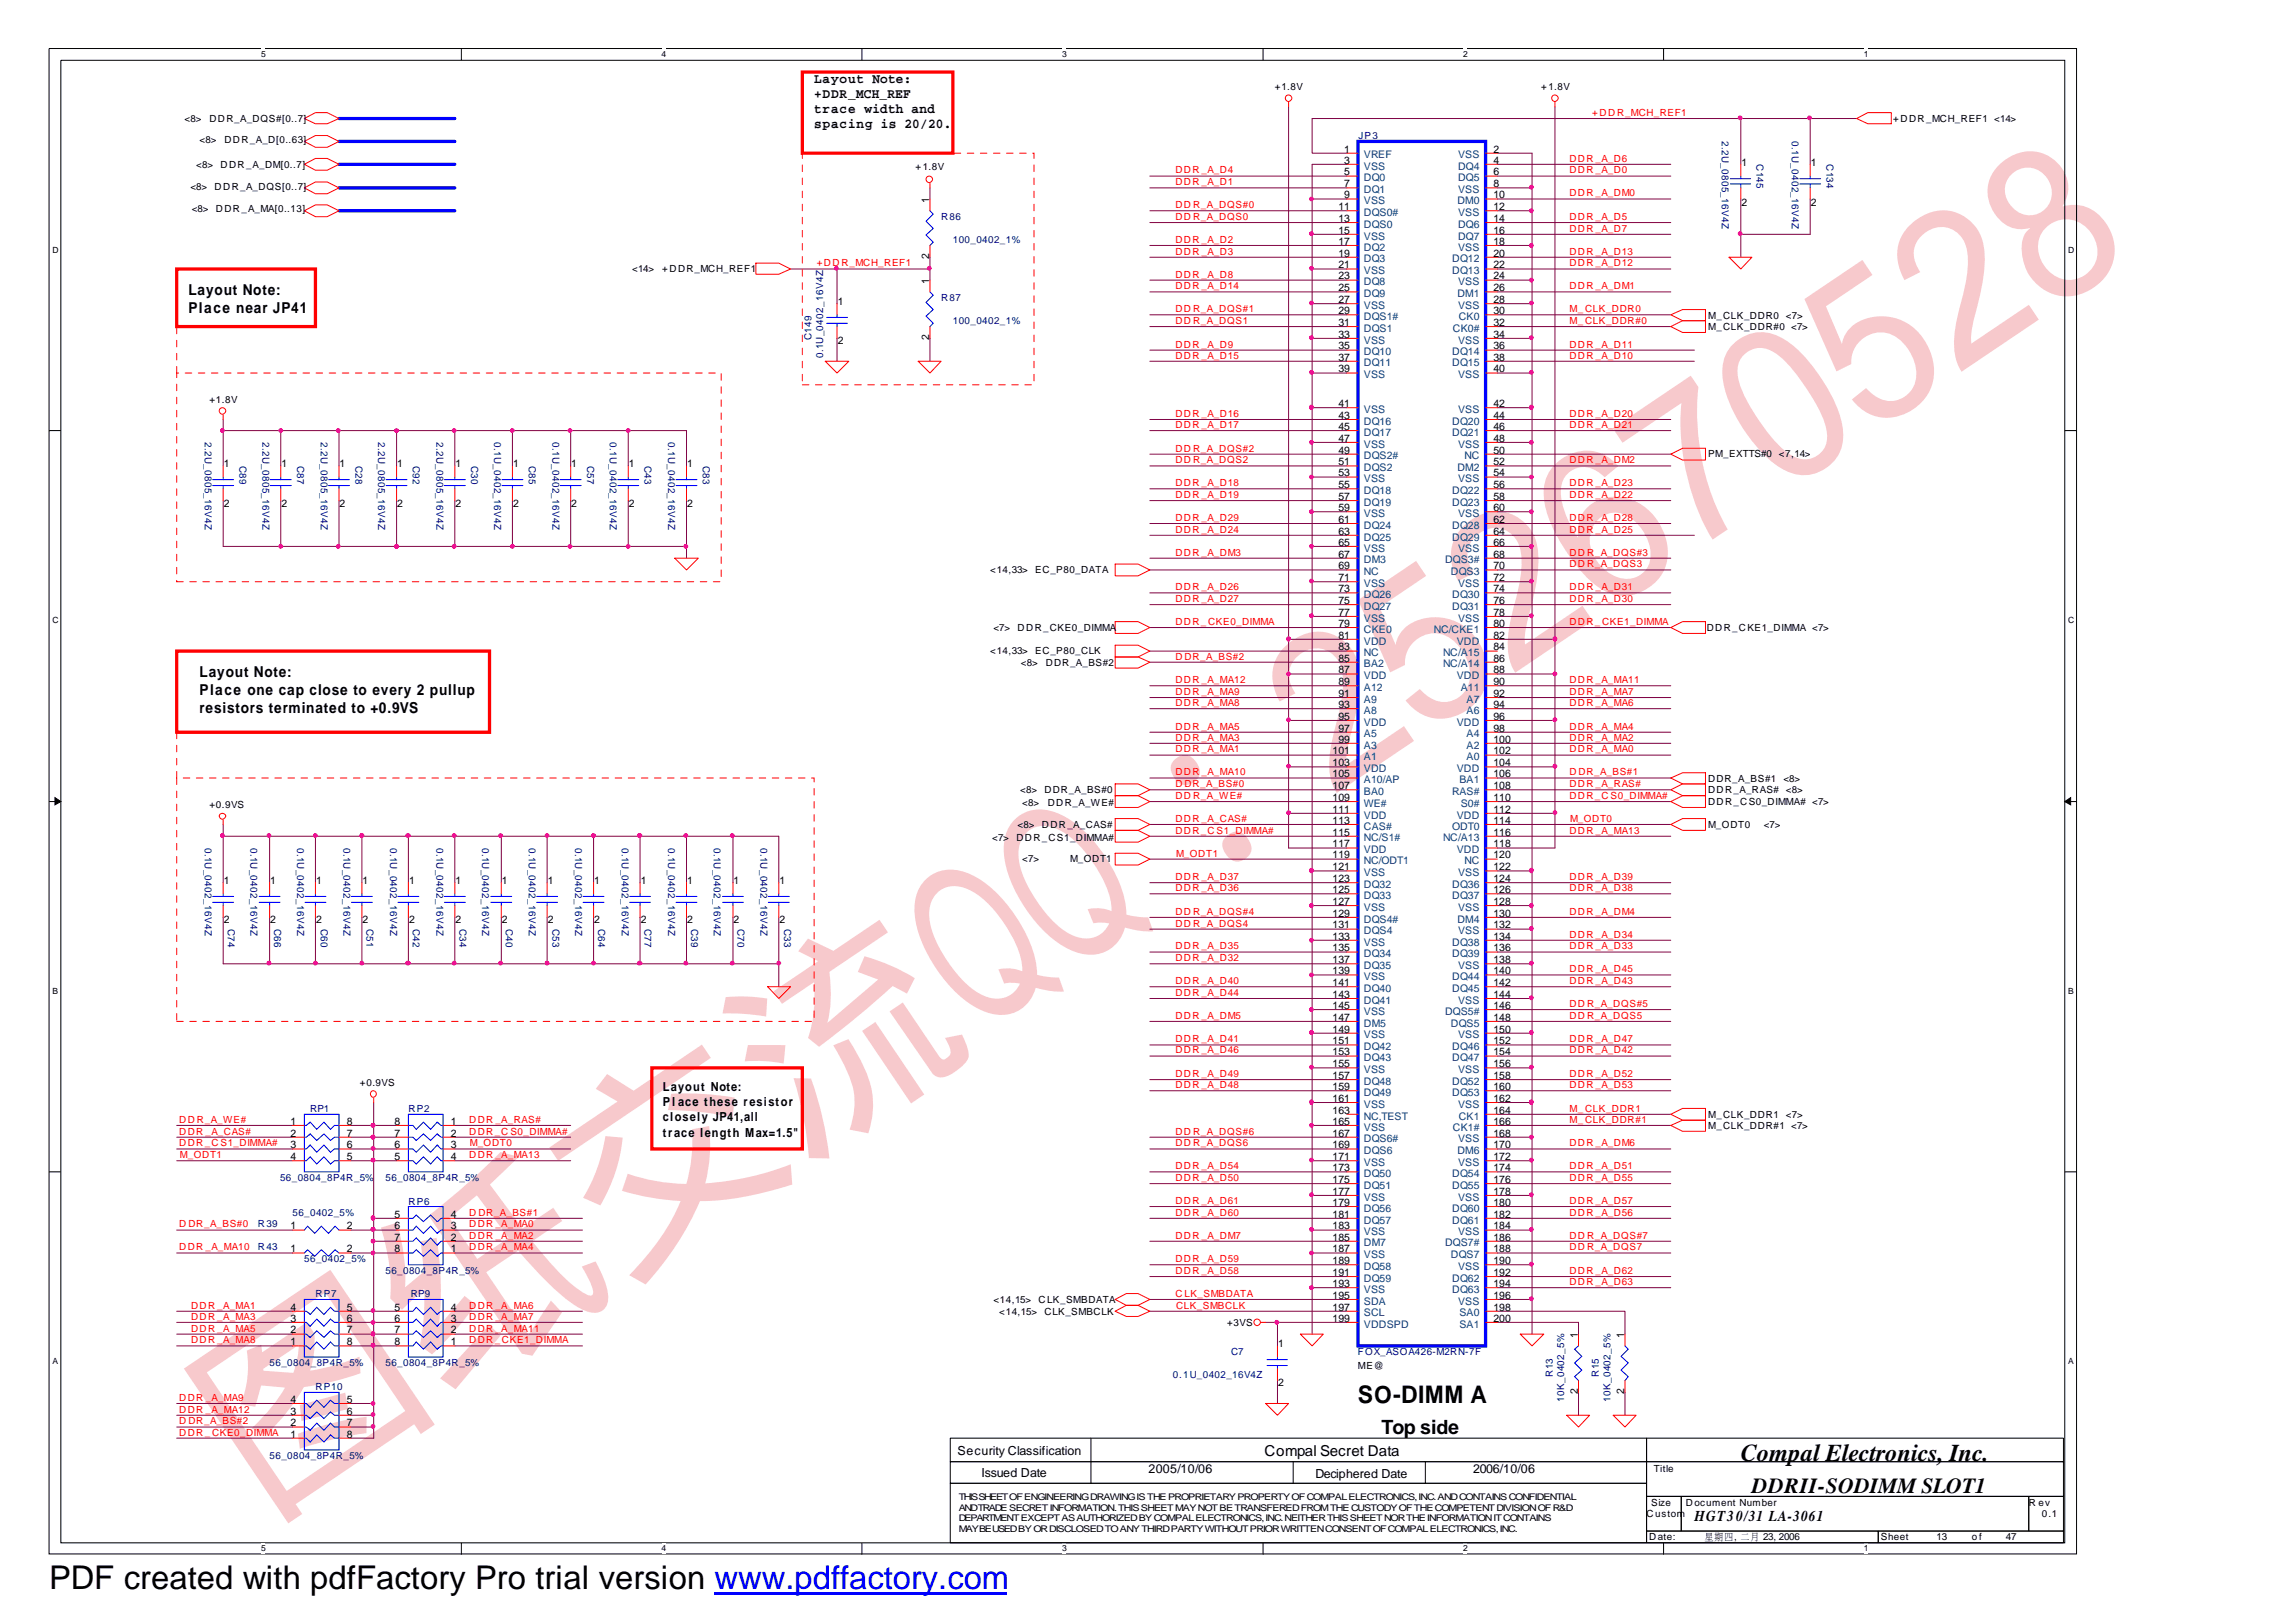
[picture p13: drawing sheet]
<svg xmlns="http://www.w3.org/2000/svg" width="297mm" height="210mm" viewBox="0 0 297 210" stroke-linecap="round" stroke-linejoin="round" font-family="sans-serif">
<defs><g id="words">
<text font-size="27.9" fill="#f7c9cc" x="33.8" y="196.5" transform="rotate(-34 33.8 196.5)">图纸交流QQ：252670528</text>
<text font-size="4.2" x="6.3" y="205.7">PDF created with pdfFactory Pro trial version www.pdffactory.com</text>
<g font-size="3.1">
<text x="175.7" y="181.6">SO-DIMM A</text>
<text x="225.2" y="189.1">Compal Electronics, Inc.</text>
</g>
<text font-size="2.8" x="226.7" y="193.2">DDRII-SODIMM SLOT1</text>
<text font-size="2.5" x="178.7" y="185.5">Top side</text>
<g font-size="1.9">
<text x="24.4" y="38.1">Layout Note:</text>
<text x="24.4" y="40.5">Place near JP41</text>
<text x="25.8" y="87.6">Layout Note:</text>
<text x="25.8" y="89.9">Place one cap close to every 2 pullup</text>
<text x="25.8" y="92.3">resistors terminated to +0.9VS</text>
<text x="163.6" y="188.4">Compal Secret Data</text>
<text x="219.2" y="196.9">HGT30/31 LA-3061</text>
</g>
<g font-size="1.8">
<text x="105.3" y="10.8">Layout Note:</text>
<text x="105.3" y="12.7">+DDR_MCH_REF</text>
<text x="105.3" y="14.7">trace width and</text>
<text x="105.3" y="16.6">spacing is 20/20.</text>
</g>
<g font-size="1.6">
<text x="85.8" y="141.2">Layout Note:</text>
<text x="85.8" y="143.2">Pl ace these resistor</text>
<text x="85.8" y="145.1">closely JP41,all</text>
<text x="85.8" y="147.1">trace length Max=1.5&quot;</text>
<text x="123.9" y="188.2">Security Classification</text>
<text x="127" y="191.1">Issued Date</text>
<text x="148.6" y="190.7">2005/10/06</text>
<text x="170.2" y="191.3">Deciphered Date</text>
<text x="190.6" y="190.7">2006/10/06</text>
</g>
<g font-size="1.4">
<text x="173.9" y="19.7">1</text>
<text x="173.9" y="21.2">3</text>
<text x="173.9" y="22.7">5</text>
<text x="193.2" y="19.7">2</text>
<text x="193.2" y="21.2">4</text>
<text x="193.2" y="22.7">6</text>
<text x="225.3" y="21.5">1</text>
<text x="234.3" y="21.5">1</text>
<text x="120.2" y="26.3" transform="rotate(-90 120.2 26.3)">1</text>
<text x="173.1" y="27.2">11</text>
<text x="173.1" y="28.7">13</text>
<text x="173.9" y="24.2">7</text>
<text x="173.9" y="25.7">9</text>
<text x="193.2" y="24.2">8</text>
<text x="193.2" y="25.7">10</text>
<text x="193.2" y="27.2">12</text>
<text x="193.2" y="28.7">14</text>
<text x="225.3" y="26.6">2</text>
<text x="234.3" y="26.6">2</text>
<text x="120.2" y="33.5" transform="rotate(-90 120.2 33.5)">2</text>
<text x="173.1" y="30.2">15</text>
<text x="173.1" y="31.7">17</text>
<text x="173.1" y="33.2">19</text>
<text x="173.1" y="34.7">21</text>
<text x="193.2" y="30.2">16</text>
<text x="193.2" y="31.7">18</text>
<text x="193.2" y="33.2">20</text>
<text x="193.2" y="34.7">22</text>
<text x="108.4" y="39.5">1</text>
<text x="120.2" y="36.8" transform="rotate(-90 120.2 36.8)">1</text>
<text x="173.1" y="36.2">23</text>
<text x="173.1" y="37.7">25</text>
<text x="173.1" y="39.2">27</text>
<text x="173.1" y="40.7">29</text>
<text x="193.2" y="36.2">24</text>
<text x="193.2" y="37.7">26</text>
<text x="193.2" y="39.2">28</text>
<text x="193.2" y="40.7">30</text>
<text x="108.4" y="44.5">2</text>
<text x="120.2" y="44" transform="rotate(-90 120.2 44)">2</text>
<text x="173.1" y="42.2">31</text>
<text x="173.1" y="43.7">33</text>
<text x="173.1" y="45.2">35</text>
<text x="173.1" y="46.7">37</text>
<text x="193.2" y="42.2">32</text>
<text x="193.2" y="43.7">34</text>
<text x="193.2" y="45.2">36</text>
<text x="193.2" y="46.7">38</text>
<text x="173.1" y="48.2">39</text>
<text x="173.1" y="52.7">41</text>
<text x="193.2" y="48.2">40</text>
<text x="193.2" y="52.7">42</text>
<text x="173.1" y="54.2">43</text>
<text x="173.1" y="55.6">45</text>
<text x="173.1" y="57.2">47</text>
<text x="173.1" y="58.7">49</text>
<text x="193.2" y="54.2">44</text>
<text x="193.2" y="55.6">46</text>
<text x="193.2" y="57.2">48</text>
<text x="193.2" y="58.7">50</text>
<text x="29" y="60.5">1</text>
<text x="29" y="65.5">2</text>
<text x="36.4" y="60.5">1</text>
<text x="36.4" y="65.5">2</text>
<text x="43.9" y="60.5">1</text>
<text x="43.9" y="65.5">2</text>
<text x="51.4" y="60.5">1</text>
<text x="51.4" y="65.5">2</text>
<text x="58.9" y="60.5">1</text>
<text x="58.9" y="65.5">2</text>
<text x="66.4" y="60.5">1</text>
<text x="66.4" y="65.5">2</text>
<text x="73.9" y="60.5">1</text>
<text x="73.9" y="65.5">2</text>
<text x="81.4" y="60.5">1</text>
<text x="81.4" y="65.5">2</text>
<text x="88.9" y="60.5">1</text>
<text x="88.9" y="65.5">2</text>
<text x="173.1" y="60.2">51</text>
<text x="173.1" y="61.7">53</text>
<text x="173.1" y="63.2">55</text>
<text x="173.1" y="64.7">57</text>
<text x="193.2" y="60.2">52</text>
<text x="193.2" y="61.7">54</text>
<text x="193.2" y="63.2">56</text>
<text x="193.2" y="64.7">58</text>
<text x="173.1" y="66.1">59</text>
<text x="173.1" y="67.7">61</text>
<text x="173.1" y="69.2">63</text>
<text x="173.1" y="70.6">65</text>
<text x="193.2" y="66.1">60</text>
<text x="193.2" y="67.7">62</text>
<text x="193.2" y="69.2">64</text>
<text x="193.2" y="70.6">66</text>
<text x="173.1" y="72.2">67</text>
<text x="173.1" y="73.7">69</text>
<text x="173.1" y="75.2">71</text>
<text x="173.1" y="76.6">73</text>
<text x="193.2" y="72.2">68</text>
<text x="193.2" y="73.7">70</text>
<text x="193.2" y="75.2">72</text>
<text x="193.2" y="76.6">74</text>
<text x="173.1" y="78.2">75</text>
<text x="173.1" y="79.7">77</text>
<text x="173.1" y="81.1">79</text>
<text x="173.1" y="82.6">81</text>
<text x="193.2" y="78.2">76</text>
<text x="193.2" y="79.7">78</text>
<text x="193.2" y="82.6">82</text>
<text x="193.2" y="81.1">80</text>
<text x="173.1" y="84.2">83</text>
<text x="173.1" y="85.6">85</text>
<text x="173.1" y="87.1">87</text>
<text x="173.1" y="88.7">89</text>
<text x="193.2" y="84.2">84</text>
<text x="193.2" y="85.6">86</text>
<text x="193.2" y="87.1">88</text>
<text x="193.2" y="88.7">90</text>
<text x="173.1" y="90.2">91</text>
<text x="173.1" y="91.6">93</text>
<text x="173.1" y="93.1">95</text>
<text x="173.1" y="94.7">97</text>
<text x="193.2" y="93.1">96</text>
<text x="193.2" y="90.2">92</text>
<text x="193.2" y="91.6">94</text>
<text x="193.2" y="94.7">98</text>
<text x="172.4" y="97.6">101</text>
<text x="172.4" y="99.2">103</text>
<text x="172.4" y="100.6">105</text>
<text x="173.1" y="96.1">99</text>
<text x="193.2" y="99.2">104</text>
<text x="193.2" y="100.6">106</text>
<text x="193.2" y="96.1">100</text>
<text x="193.2" y="97.6">102</text>
<text x="172.4" y="102.1">107</text>
<text x="172.4" y="103.6">109</text>
<text x="172.4" y="105.2">111</text>
<text x="172.4" y="106.6">113</text>
<text x="193.2" y="102.1">108</text>
<text x="193.2" y="103.6">110</text>
<text x="193.2" y="105.2">112</text>
<text x="193.2" y="106.6">114</text>
<text x="172.4" y="108.1">115</text>
<text x="172.4" y="109.7">117</text>
<text x="172.4" y="111.1">119</text>
<text x="172.4" y="112.6">121</text>
<text x="193.2" y="108.1">116</text>
<text x="193.2" y="109.7">118</text>
<text x="193.2" y="111.1">120</text>
<text x="193.2" y="112.6">122</text>
<text x="29" y="114.4">1</text>
<text x="29" y="119.5">2</text>
<text x="35" y="114.4">1</text>
<text x="35" y="119.5">2</text>
<text x="40.9" y="114.4">1</text>
<text x="40.9" y="119.5">2</text>
<text x="46.9" y="114.4">1</text>
<text x="46.9" y="119.5">2</text>
<text x="52.9" y="114.4">1</text>
<text x="52.9" y="119.5">2</text>
<text x="58.9" y="114.4">1</text>
<text x="58.9" y="119.5">2</text>
<text x="64.9" y="114.4">1</text>
<text x="64.9" y="119.5">2</text>
<text x="70.9" y="114.4">1</text>
<text x="70.9" y="119.5">2</text>
<text x="76.9" y="114.4">1</text>
<text x="76.9" y="119.5">2</text>
<text x="82.9" y="114.4">1</text>
<text x="82.9" y="119.5">2</text>
<text x="88.9" y="114.4">1</text>
<text x="88.9" y="119.5">2</text>
<text x="94.9" y="114.4">1</text>
<text x="94.9" y="119.5">2</text>
<text x="100.8" y="114.4">1</text>
<text x="100.8" y="119.5">2</text>
<text x="172.4" y="114.1">123</text>
<text x="172.4" y="115.6">125</text>
<text x="172.4" y="117.1">127</text>
<text x="172.4" y="118.6">129</text>
<text x="193.2" y="114.1">124</text>
<text x="193.2" y="115.6">126</text>
<text x="193.2" y="117.1">128</text>
<text x="193.2" y="118.6">130</text>
<text x="172.4" y="120.2">131</text>
<text x="172.4" y="121.6">133</text>
<text x="172.4" y="123.1">135</text>
<text x="172.4" y="124.6">137</text>
<text x="193.2" y="120.2">132</text>
<text x="193.2" y="121.6">134</text>
<text x="193.2" y="123.1">136</text>
<text x="193.2" y="124.6">138</text>
<text x="172.4" y="126.1">139</text>
<text x="172.4" y="127.6">141</text>
<text x="172.4" y="129.1">143</text>
<text x="172.4" y="130.6">145</text>
<text x="193.2" y="126.1">140</text>
<text x="193.2" y="127.6">142</text>
<text x="193.2" y="129.1">144</text>
<text x="193.2" y="130.6">146</text>
<text x="172.4" y="132.1">147</text>
<text x="172.4" y="133.6">149</text>
<text x="172.4" y="135.1">151</text>
<text x="172.4" y="136.6">153</text>
<text x="193.2" y="132.1">148</text>
<text x="193.2" y="133.6">150</text>
<text x="193.2" y="135.1">152</text>
<text x="193.2" y="136.6">154</text>
<text x="172.4" y="138.1">155</text>
<text x="172.4" y="139.6">157</text>
<text x="172.4" y="141.1">159</text>
<text x="172.4" y="142.6">161</text>
<text x="193.2" y="138.1">156</text>
<text x="193.2" y="139.6">158</text>
<text x="193.2" y="141.1">160</text>
<text x="193.2" y="142.6">162</text>
<text x="37.6" y="145.6">1</text>
<text x="37.6" y="147.1">2</text>
<text x="37.6" y="148.6">3</text>
<text x="44.9" y="145.6">8</text>
<text x="44.9" y="147.1">7</text>
<text x="44.9" y="148.6">6</text>
<text x="51.1" y="145.6">8</text>
<text x="51.1" y="147.1">7</text>
<text x="51.1" y="148.6">6</text>
<text x="58.3" y="145.6">1</text>
<text x="58.3" y="147.1">2</text>
<text x="58.3" y="148.6">3</text>
<text x="172.4" y="144.1">163</text>
<text x="172.4" y="145.6">165</text>
<text x="172.4" y="147.1">167</text>
<text x="172.4" y="148.6">169</text>
<text x="193.2" y="144.1">164</text>
<text x="193.2" y="145.6">166</text>
<text x="193.2" y="147.1">168</text>
<text x="193.2" y="148.6">170</text>
<text x="37.6" y="150.1">4</text>
<text x="44.9" y="150.1">5</text>
<text x="51.1" y="150.1">5</text>
<text x="58.3" y="150.1">4</text>
<text x="172.4" y="150.1">171</text>
<text x="172.4" y="151.6">173</text>
<text x="172.4" y="153.1">175</text>
<text x="172.4" y="154.6">177</text>
<text x="193.2" y="150.1">172</text>
<text x="193.2" y="151.6">174</text>
<text x="193.2" y="153.1">176</text>
<text x="193.2" y="154.6">178</text>
<text x="37.6" y="159.1">1</text>
<text x="44.9" y="159.1">2</text>
<text x="51.1" y="160.5">7</text>
<text x="51.1" y="159.1">6</text>
<text x="51.1" y="157.6">5</text>
<text x="58.3" y="160.5">2</text>
<text x="58.3" y="159.1">3</text>
<text x="58.3" y="157.6">4</text>
<text x="172.4" y="156.1">179</text>
<text x="172.4" y="157.6">181</text>
<text x="172.4" y="159.1">183</text>
<text x="172.4" y="160.5">185</text>
<text x="193.2" y="156.1">180</text>
<text x="193.2" y="157.6">182</text>
<text x="193.2" y="159.1">184</text>
<text x="193.2" y="160.5">186</text>
<text x="37.6" y="162.1">1</text>
<text x="44.9" y="162.1">2</text>
<text x="51.1" y="162.1">8</text>
<text x="58.3" y="162.1">1</text>
<text x="172.4" y="162.1">187</text>
<text x="172.4" y="163.6">189</text>
<text x="172.4" y="165.1">191</text>
<text x="172.4" y="166.6">193</text>
<text x="193.2" y="162.1">188</text>
<text x="193.2" y="163.6">190</text>
<text x="193.2" y="165.1">192</text>
<text x="193.2" y="166.6">194</text>
<text x="37.6" y="172.6">2</text>
<text x="37.6" y="171">3</text>
<text x="37.6" y="169.6">4</text>
<text x="44.9" y="172.6">7</text>
<text x="44.9" y="171">6</text>
<text x="44.9" y="169.6">5</text>
<text x="51.1" y="172.6">7</text>
<text x="51.1" y="171">6</text>
<text x="51.1" y="169.6">5</text>
<text x="58.3" y="172.6">2</text>
<text x="58.3" y="171">3</text>
<text x="58.3" y="169.6">4</text>
<text x="172.4" y="168.1">195</text>
<text x="172.4" y="169.6">197</text>
<text x="172.4" y="171">199</text>
<text x="193.2" y="168.1">196</text>
<text x="193.2" y="169.6">198</text>
<text x="193.2" y="171">200</text>
<text x="204.1" y="173.2" transform="rotate(-90 204.1 173.2)">1</text>
<text x="210.1" y="173.2" transform="rotate(-90 210.1 173.2)">1</text>
<text x="37.6" y="174.1">1</text>
<text x="44.9" y="174.1">8</text>
<text x="51.1" y="174.1">8</text>
<text x="58.3" y="174.1">1</text>
<text x="165.4" y="174.3">1</text>
<text x="165.4" y="179.4">2</text>
<text x="37.6" y="184.6">2</text>
<text x="37.6" y="183.1">3</text>
<text x="37.6" y="181.5">4</text>
<text x="44.9" y="184.6">7</text>
<text x="44.9" y="183.1">6</text>
<text x="44.9" y="181.5">5</text>
<text x="204.1" y="180.4" transform="rotate(-90 204.1 180.4)">2</text>
<text x="210.1" y="180.4" transform="rotate(-90 210.1 180.4)">2</text>
<text x="37.6" y="186">1</text>
<text x="44.9" y="186">8</text>
</g>
<g font-size="1.4" fill="#004080">
<text x="176.4" y="20.5">VREF</text>
<text x="176.4" y="21.9">VSS</text>
<text x="176.4" y="23.5">DQ0</text>
<text x="188.6" y="20.5">VSS</text>
<text x="188.6" y="21.9">DQ4</text>
<text x="188.6" y="23.5">DQ5</text>
<text x="176.4" y="25">DQ1</text>
<text x="176.4" y="26.4">VSS</text>
<text x="176.4" y="28">DQS0#</text>
<text x="176.4" y="29.5">DQS0</text>
<text x="188.6" y="26.4">DM0</text>
<text x="188.6" y="25">VSS</text>
<text x="188.6" y="28">VSS</text>
<text x="188.6" y="29.5">DQ6</text>
<text x="176.4" y="31">VSS</text>
<text x="176.4" y="32.4">DQ2</text>
<text x="176.4" y="34">DQ3</text>
<text x="176.4" y="35.5">VSS</text>
<text x="187.9" y="34">DQ12</text>
<text x="187.9" y="35.5">DQ13</text>
<text x="188.6" y="31">DQ7</text>
<text x="188.6" y="32.4">VSS</text>
<text x="176.4" y="36.9">DQ8</text>
<text x="176.4" y="38.5">DQ9</text>
<text x="176.4" y="40">VSS</text>
<text x="176.4" y="41.4">DQS1#</text>
<text x="188.6" y="38.5">DM1</text>
<text x="188.6" y="36.9">VSS</text>
<text x="188.6" y="40">VSS</text>
<text x="188.7" y="41.4">CK0</text>
<text x="176.4" y="42.9">DQS1</text>
<text x="176.4" y="44.5">VSS</text>
<text x="176.4" y="46">DQ10</text>
<text x="176.4" y="47.4">DQ11</text>
<text x="187.9" y="46">DQ14</text>
<text x="187.9" y="47.4">DQ15</text>
<text x="188" y="42.9">CK0#</text>
<text x="188.6" y="44.5">VSS</text>
<text x="176.4" y="49">VSS</text>
<text x="176.4" y="53.4">VSS</text>
<text x="188.6" y="49">VSS</text>
<text x="188.6" y="53.4">VSS</text>
<text x="176.4" y="55">DQ16</text>
<text x="176.4" y="56.4">DQ17</text>
<text x="176.4" y="57.9">VSS</text>
<text x="176.4" y="59.5">DQS2#</text>
<text x="187.9" y="55">DQ20</text>
<text x="187.9" y="56.4">DQ21</text>
<text x="188.6" y="57.9">VSS</text>
<text x="189.5" y="59.5">NC</text>
<text x="176.4" y="61">DQS2</text>
<text x="176.4" y="62.4">VSS</text>
<text x="176.4" y="63.9">DQ18</text>
<text x="176.4" y="65.5">DQ19</text>
<text x="187.9" y="63.9">DQ22</text>
<text x="187.9" y="65.5">DQ23</text>
<text x="188.6" y="61">DM2</text>
<text x="188.6" y="62.4">VSS</text>
<text x="176.4" y="66.9">VSS</text>
<text x="176.4" y="68.4">DQ24</text>
<text x="176.4" y="69.9">DQ25</text>
<text x="176.4" y="71.4">VSS</text>
<text x="187.9" y="68.4">DQ28</text>
<text x="187.9" y="69.9">DQ29</text>
<text x="188.6" y="66.9">VSS</text>
<text x="188.6" y="71.4">VSS</text>
<text x="176.4" y="72.9">DM3</text>
<text x="176.4" y="74.4">NC</text>
<text x="176.4" y="76">VSS</text>
<text x="176.4" y="77.4">DQ26</text>
<text x="186.9" y="72.9">DQS3#</text>
<text x="187.7" y="74.4">DQS3</text>
<text x="187.9" y="77.4">DQ30</text>
<text x="188.6" y="76">VSS</text>
<text x="176.4" y="78.9">DQ27</text>
<text x="176.4" y="80.4">VSS</text>
<text x="176.4" y="81.9">CKE0</text>
<text x="176.4" y="83.4">VDD</text>
<text x="185.5" y="81.9">NC/CKE1</text>
<text x="187.9" y="78.9">DQ31</text>
<text x="188.5" y="83.4">VDD</text>
<text x="188.6" y="80.4">VSS</text>
<text x="176.4" y="84.9">NC</text>
<text x="176.4" y="86.4">BA2</text>
<text x="176.4" y="87.9">VDD</text>
<text x="176.4" y="89.4">A12</text>
<text x="186.7" y="84.9">NC/A15</text>
<text x="186.7" y="86.4">NC/A14</text>
<text x="188.5" y="87.9">VDD</text>
<text x="189" y="89.4">A11</text>
<text x="176.4" y="90.9">A9</text>
<text x="176.4" y="92.4">A8</text>
<text x="176.4" y="93.9">VDD</text>
<text x="176.4" y="95.4">A5</text>
<text x="188.5" y="93.9">VDD</text>
<text x="189.7" y="90.9">A7</text>
<text x="189.7" y="92.4">A6</text>
<text x="189.7" y="95.4">A4</text>
<text x="176.4" y="96.9">A3</text>
<text x="176.4" y="98.4">A1</text>
<text x="176.4" y="99.9">VDD</text>
<text x="176.4" y="101.4">A10/AP</text>
<text x="188.5" y="99.9">VDD</text>
<text x="188.8" y="101.4">BA1</text>
<text x="189.7" y="96.9">A2</text>
<text x="189.7" y="98.4">A0</text>
<text x="176.4" y="102.9">BA0</text>
<text x="176.4" y="104.4">WE#</text>
<text x="176.4" y="105.9">VDD</text>
<text x="176.4" y="107.4">CAS#</text>
<text x="187.9" y="102.9">RAS#</text>
<text x="187.9" y="107.4">ODT0</text>
<text x="188.5" y="105.9">VDD</text>
<text x="189" y="104.4">S0#</text>
<text x="176.4" y="108.9">NC/S1#</text>
<text x="176.4" y="110.4">VDD</text>
<text x="176.4" y="111.9">NC/ODT1</text>
<text x="176.4" y="113.4">VSS</text>
<text x="186.7" y="108.9">NC/A13</text>
<text x="188.5" y="110.4">VDD</text>
<text x="188.6" y="113.4">VSS</text>
<text x="189.5" y="111.9">NC</text>
<text x="176.4" y="114.9">DQ32</text>
<text x="176.4" y="116.3">DQ33</text>
<text x="176.4" y="117.9">VSS</text>
<text x="176.4" y="119.4">DQS4#</text>
<text x="187.9" y="114.9">DQ36</text>
<text x="187.9" y="116.3">DQ37</text>
<text x="188.6" y="119.4">DM4</text>
<text x="188.6" y="117.9">VSS</text>
<text x="176.4" y="120.9">DQS4</text>
<text x="176.4" y="122.4">VSS</text>
<text x="176.4" y="123.9">DQ34</text>
<text x="176.4" y="125.4">DQ35</text>
<text x="187.9" y="122.4">DQ38</text>
<text x="187.9" y="123.9">DQ39</text>
<text x="188.6" y="120.9">VSS</text>
<text x="188.6" y="125.4">VSS</text>
<text x="176.4" y="126.8">VSS</text>
<text x="176.4" y="128.4">DQ40</text>
<text x="176.4" y="129.9">DQ41</text>
<text x="176.4" y="131.3">VSS</text>
<text x="186.9" y="131.3">DQS5#</text>
<text x="187.9" y="126.8">DQ44</text>
<text x="187.9" y="128.4">DQ45</text>
<text x="188.6" y="129.9">VSS</text>
<text x="176.4" y="132.9">DM5</text>
<text x="176.4" y="134.4">VSS</text>
<text x="176.4" y="135.9">DQ42</text>
<text x="176.4" y="137.3">DQ43</text>
<text x="187.7" y="132.9">DQS5</text>
<text x="187.9" y="135.9">DQ46</text>
<text x="187.9" y="137.3">DQ47</text>
<text x="188.6" y="134.4">VSS</text>
<text x="176.4" y="138.9">VSS</text>
<text x="176.4" y="140.4">DQ48</text>
<text x="176.4" y="141.8">DQ49</text>
<text x="176.4" y="143.4">VSS</text>
<text x="187.9" y="140.4">DQ52</text>
<text x="187.9" y="141.8">DQ53</text>
<text x="188.6" y="138.9">VSS</text>
<text x="188.6" y="143.4">VSS</text>
<text x="176.4" y="144.9">NC,TEST</text>
<text x="176.4" y="146.3">VSS</text>
<text x="176.4" y="147.8">DQS6#</text>
<text x="176.4" y="149.4">DQS6</text>
<text x="188" y="146.3">CK1#</text>
<text x="188.6" y="149.4">DM6</text>
<text x="188.6" y="147.8">VSS</text>
<text x="188.7" y="144.9">CK1</text>
<text x="176.4" y="150.9">VSS</text>
<text x="176.4" y="152.3">DQ50</text>
<text x="176.4" y="153.9">DQ51</text>
<text x="176.4" y="155.4">VSS</text>
<text x="187.9" y="152.3">DQ54</text>
<text x="187.9" y="153.9">DQ55</text>
<text x="188.6" y="150.9">VSS</text>
<text x="188.6" y="155.4">VSS</text>
<text x="176.4" y="156.8">DQ56</text>
<text x="176.4" y="158.3">DQ57</text>
<text x="176.4" y="159.9">VSS</text>
<text x="176.4" y="161.3">DM7</text>
<text x="186.9" y="161.3">DQS7#</text>
<text x="187.9" y="156.8">DQ60</text>
<text x="187.9" y="158.3">DQ61</text>
<text x="188.6" y="159.9">VSS</text>
<text x="176.4" y="162.8">VSS</text>
<text x="176.4" y="164.4">DQ58</text>
<text x="176.4" y="165.9">DQ59</text>
<text x="176.4" y="167.3">VSS</text>
<text x="187.7" y="162.8">DQS7</text>
<text x="187.9" y="165.9">DQ62</text>
<text x="187.9" y="167.3">DQ63</text>
<text x="188.6" y="164.4">VSS</text>
<text x="176.4" y="168.8">SDA</text>
<text x="176.4" y="170.4">SCL</text>
<text x="176.4" y="171.8">VDDSPD</text>
<text x="188.6" y="168.8">VSS</text>
<text x="188.8" y="170.4">SA0</text>
<text x="188.8" y="171.8">SA1</text>
</g>
<g font-size="1.3">
<text x="164.9" y="11.7">+1.8V</text>
<text x="199.4" y="11.7">+1.8V</text>
<text x="23.9" y="15.8">&lt;8&gt;</text>
<text x="27.1" y="15.8">DDR_A_DQS#[0..7]</text>
<text x="244.9" y="15.8">+DDR_MCH_REF1 &lt;14&gt;</text>
<text x="25.4" y="21.7">&lt;8&gt;</text>
<text x="25.8" y="18.6">&lt;8&gt;</text>
<text x="28.5" y="21.7">DDR_A_DM[0..7]</text>
<text x="29" y="18.6">DDR_A_D[0..63]</text>
<text x="118.4" y="22">+1.8V</text>
<text x="24.6" y="24.6">&lt;8&gt;</text>
<text x="24.8" y="27.4">&lt;8&gt;</text>
<text x="27.8" y="24.6">DDR_A_DQS[0..7]</text>
<text x="27.9" y="27.4">DDR_A_MA[0..13]</text>
<text x="81.8" y="35.2">&lt;14&gt;</text>
<text x="85.7" y="35.2">+DDR_MCH_REF1</text>
<text x="221" y="41.2">M_CLK_DDR0</text>
<text x="231.1" y="41.2">&lt;7&gt;</text>
<text x="221" y="42.7">M_CLK_DDR#0 &lt;7&gt;</text>
<text x="27.1" y="52.2">+1.8V</text>
<text x="221" y="59.2">PM_EXTTS#0</text>
<text x="230.1" y="59.2">&lt;7,14&gt;</text>
<text x="128.1" y="74.2">&lt;14,33&gt;</text>
<text x="133.9" y="74.2">EC_P80_DATA</text>
<text x="128.5" y="81.6">&lt;7&gt;</text>
<text x="131.7" y="81.6">DDR_CKE0_DIMMA</text>
<text x="220.8" y="81.6">DDR_CKE1_DIMMA &lt;7&gt;</text>
<text x="128.1" y="84.7">&lt;14,33&gt;</text>
<text x="132.1" y="86.2">&lt;8&gt;</text>
<text x="133.9" y="84.7">EC_P80_CLK</text>
<text x="135.3" y="86.2">DDR_A_BS#2</text>
<text x="221" y="101.2">DDR_A_BS#1</text>
<text x="230.7" y="101.2">&lt;8&gt;</text>
<text x="27.1" y="104.6">+0.9VS</text>
<text x="131.7" y="107.1">&lt;8&gt;</text>
<text x="132" y="102.6">&lt;8&gt;</text>
<text x="132.2" y="104.3">&lt;8&gt;</text>
<text x="134.8" y="107.1">DDR_A_CAS#</text>
<text x="135.1" y="102.6">DDR_A_BS#0</text>
<text x="135.6" y="104.3">DDR_A_WE#</text>
<text x="221" y="102.6">DDR_A_RAS#</text>
<text x="221" y="104.2">DDR_CS0_DIMMA# &lt;7&gt;</text>
<text x="221" y="107.1">M_ODT0</text>
<text x="228.2" y="107.1">&lt;7&gt;</text>
<text x="231.1" y="102.6">&lt;8&gt;</text>
<text x="128.4" y="108.8">&lt;7&gt;</text>
<text x="131.5" y="108.8">DDR_CS1_DIMMA#</text>
<text x="132.2" y="111.5">&lt;7&gt;</text>
<text x="138.4" y="111.5">M_ODT1</text>
<text x="46.6" y="140.6">+0.9VS</text>
<text x="221" y="146.1">M_CLK_DDR#1 &lt;7&gt;</text>
<text x="221" y="144.6">M_CLK_DDR1</text>
<text x="231.1" y="144.6">&lt;7&gt;</text>
<text x="128.5" y="168.6">&lt;14,15&gt;</text>
<text x="129.3" y="170.1">&lt;14,15&gt;</text>
<text x="134.4" y="168.6">CLK_SMBDATA</text>
<text x="135.1" y="170.1">CLK_SMBCLK</text>
<text x="158.7" y="171.5">+3VS</text>
<text x="175.7" y="177.1">ME@</text>
<text x="214" y="190.4">Title</text>
<text x="213" y="196.4">Custom</text>
<text x="213.6" y="194.8">Size</text>
<text x="218.1" y="194.8">Document Number</text>
<text x="262.5" y="194.8">R ev</text>
<text x="264.2" y="196.4">0.1</text>
<text x="213.4" y="199.3">Date:</text>
<text x="220.6" y="199.3">星, 二,</text>
<text x="221.8" y="199.3">期</text>
<text x="223.1" y="199.3">四月 2006</text>
<text x="228.1" y="199.3">23</text>
<text x="243.3" y="199.3">Sheet</text>
<text x="250.5" y="199.3">13</text>
<text x="255.1" y="199.3">o f</text>
<text x="259.5" y="199.3">47</text>
</g>
<g font-size="1.3" fill="#000080">
<text x="175.8" y="18">JP3</text>
<text x="222.8" y="18.3" transform="rotate(90 222.8 18.3)">2.2U_0805_16V4Z</text>
<text x="227.2" y="21.3" transform="rotate(90 227.2 21.3)">C145</text>
<text x="231.8" y="18.3" transform="rotate(90 231.8 18.3)">0.1U_0402_16V4Z</text>
<text x="236.3" y="21.3" transform="rotate(90 236.3 21.3)">C134</text>
<text x="121.8" y="28.5">R86</text>
<text x="123.3" y="31.5">100_0402_1%</text>
<text x="121.8" y="39">R87</text>
<text x="123.3" y="41.9">100_0402_1%</text>
<text x="105" y="44" transform="rotate(-90 105 44)">C149</text>
<text x="106.5" y="46.3" transform="rotate(-90 106.5 46.3)">0.1U_0402_16V4Z</text>
<text x="26.5" y="57.2" transform="rotate(90 26.5 57.2)">2.2U_0805_16V4Z</text>
<text x="34" y="57.2" transform="rotate(90 34 57.2)">2.2U_0805_16V4Z</text>
<text x="41.5" y="57.2" transform="rotate(90 41.5 57.2)">2.2U_0805_16V4Z</text>
<text x="48.9" y="57.2" transform="rotate(90 48.9 57.2)">2.2U_0805_16V4Z</text>
<text x="56.5" y="57.2" transform="rotate(90 56.5 57.2)">2.2U_0805_16V4Z</text>
<text x="63.9" y="57.2" transform="rotate(90 63.9 57.2)">0.1U_0402_16V4Z</text>
<text x="71.5" y="57.2" transform="rotate(90 71.5 57.2)">0.1U_0402_16V4Z</text>
<text x="78.9" y="57.2" transform="rotate(90 78.9 57.2)">0.1U_0402_16V4Z</text>
<text x="86.4" y="57.2" transform="rotate(90 86.4 57.2)">0.1U_0402_16V4Z</text>
<text x="31" y="60.3" transform="rotate(90 31 60.3)">C89</text>
<text x="38.4" y="60.3" transform="rotate(90 38.4 60.3)">C87</text>
<text x="46" y="60.3" transform="rotate(90 46 60.3)">C28</text>
<text x="53.4" y="60.3" transform="rotate(90 53.4 60.3)">C92</text>
<text x="61" y="60.3" transform="rotate(90 61 60.3)">C30</text>
<text x="68.4" y="60.3" transform="rotate(90 68.4 60.3)">C85</text>
<text x="75.9" y="60.3" transform="rotate(90 75.9 60.3)">C57</text>
<text x="83.4" y="60.3" transform="rotate(90 83.4 60.3)">C43</text>
<text x="90.9" y="60.3" transform="rotate(90 90.9 60.3)">C83</text>
<text x="26.5" y="109.7" transform="rotate(90 26.5 109.7)">0.1U_0402_16V4Z</text>
<text x="32.4" y="109.7" transform="rotate(90 32.4 109.7)">0.1U_0402_16V4Z</text>
<text x="38.4" y="109.7" transform="rotate(90 38.4 109.7)">0.1U_0402_16V4Z</text>
<text x="44.4" y="109.7" transform="rotate(90 44.4 109.7)">0.1U_0402_16V4Z</text>
<text x="50.5" y="109.7" transform="rotate(90 50.5 109.7)">0.1U_0402_16V4Z</text>
<text x="56.5" y="109.7" transform="rotate(90 56.5 109.7)">0.1U_0402_16V4Z</text>
<text x="62.4" y="109.7" transform="rotate(90 62.4 109.7)">0.1U_0402_16V4Z</text>
<text x="68.4" y="109.7" transform="rotate(90 68.4 109.7)">0.1U_0402_16V4Z</text>
<text x="74.4" y="109.7" transform="rotate(90 74.4 109.7)">0.1U_0402_16V4Z</text>
<text x="80.4" y="109.7" transform="rotate(90 80.4 109.7)">0.1U_0402_16V4Z</text>
<text x="86.4" y="109.7" transform="rotate(90 86.4 109.7)">0.1U_0402_16V4Z</text>
<text x="92.4" y="109.7" transform="rotate(90 92.4 109.7)">0.1U_0402_16V4Z</text>
<text x="98.4" y="109.7" transform="rotate(90 98.4 109.7)">0.1U_0402_16V4Z</text>
<text x="29.5" y="120.2" transform="rotate(90 29.5 120.2)">C74</text>
<text x="35.5" y="120.2" transform="rotate(90 35.5 120.2)">C66</text>
<text x="41.5" y="120.2" transform="rotate(90 41.5 120.2)">C60</text>
<text x="47.4" y="120.2" transform="rotate(90 47.4 120.2)">C51</text>
<text x="53.4" y="120.2" transform="rotate(90 53.4 120.2)">C42</text>
<text x="59.4" y="120.2" transform="rotate(90 59.4 120.2)">C34</text>
<text x="65.4" y="120.2" transform="rotate(90 65.4 120.2)">C40</text>
<text x="71.5" y="120.2" transform="rotate(90 71.5 120.2)">C53</text>
<text x="77.4" y="120.2" transform="rotate(90 77.4 120.2)">C64</text>
<text x="83.4" y="120.2" transform="rotate(90 83.4 120.2)">C77</text>
<text x="89.4" y="120.2" transform="rotate(90 89.4 120.2)">C39</text>
<text x="95.4" y="120.2" transform="rotate(90 95.4 120.2)">C70</text>
<text x="101.4" y="120.2" transform="rotate(90 101.4 120.2)">C33</text>
<text x="40.1" y="143.9">RP1</text>
<text x="52.8" y="143.9">RP2</text>
<text x="36.2" y="152.8">56_0804_8P4R_5%</text>
<text x="49.9" y="152.8">56_0804_8P4R_5%</text>
<text x="52.8" y="155.9">RP6</text>
<text x="33.4" y="161.8">R43</text>
<text x="33.4" y="158.8">R39</text>
<text x="37.8" y="157.3">56_0402_5%</text>
<text x="39.4" y="163.3">56_0402_5%</text>
<text x="40.8" y="167.8">RP7</text>
<text x="49.9" y="164.9">56_0804_8P4R_5%</text>
<text x="53.2" y="167.8">RP9</text>
<text x="34.9" y="176.8">56_0804_8P4R_5%</text>
<text x="40.8" y="179.8">RP10</text>
<text x="49.9" y="176.8">56_0804_8P4R_5%</text>
<text x="151.7" y="178.3">0.1U_0402_16V4Z</text>
<text x="159.3" y="175.4">C7</text>
<text x="175.7" y="175.4">FOX_ASOA426-M2RN-7F</text>
<text x="200.9" y="178.2" transform="rotate(-90 200.9 178.2)">R13</text>
<text x="206.8" y="178.2" transform="rotate(-90 206.8 178.2)">R15</text>
<text x="202.4" y="181.5" transform="rotate(-90 202.4 181.5)">10K_0402_5%</text>
<text x="208.4" y="181.5" transform="rotate(-90 208.4 181.5)">10K_0402_5%</text>
<text x="34.9" y="188.8">56_0804_8P4R_5%</text>
</g>
<g font-size="1.3" fill="#f00">
<text x="206" y="15">+DD R_MCH_REF1</text>
<text x="152.1" y="24">DDR _A_D1</text>
<text x="152.1" y="22.5">DDR _A_D4</text>
<text x="203" y="22.5">DDR _A_D0</text>
<text x="203" y="20.9">DDR _A_D6</text>
<text x="152.1" y="28.5">DD R_A_DQS0</text>
<text x="152.1" y="26.9">DD R_A_DQS#0</text>
<text x="203" y="25.4">DDR _A_DM0</text>
<text x="203" y="28.5">DDR _A_D5</text>
<text x="203" y="30">DDR _A_D7</text>
<text x="105.7" y="34.5">+DD R_MCH_REF1</text>
<text x="152.1" y="35.9">DDR _A_D8</text>
<text x="152.1" y="32.9">DDR _A_D3</text>
<text x="152.1" y="31.4">DDR _A_D2</text>
<text x="203" y="34.5">DDR _A_D12</text>
<text x="203" y="32.9">DDR _A_D13</text>
<text x="152.1" y="41.9">DD R_A_DQS1</text>
<text x="152.1" y="40.4">DD R_A_DQS#1</text>
<text x="152.1" y="37.4">DDR _A_D14</text>
<text x="203" y="40.4">M_ CLK_DDR0</text>
<text x="203" y="41.9">M_ CLK_DDR#0</text>
<text x="203" y="37.4">DDR _A_DM1</text>
<text x="152.1" y="46.4">DDR _A_D15</text>
<text x="152.1" y="45">DDR _A_D9</text>
<text x="203" y="46.4">DDR _A_D10</text>
<text x="203" y="45">DDR _A_D11</text>
<text x="152.1" y="53.9">DDR _A_D16</text>
<text x="203" y="53.9">DDR _A_D20</text>
<text x="152.1" y="55.4">DDR _A_D17</text>
<text x="152.1" y="60">DD R_A_DQS2</text>
<text x="152.1" y="58.4">DD R_A_DQS#2</text>
<text x="203" y="60">DDR _A_DM2</text>
<text x="203" y="55.4">DDR _A_D21</text>
<text x="152.1" y="62.9">DDR _A_D18</text>
<text x="152.1" y="64.4">DDR _A_D19</text>
<text x="203" y="64.4">DDR _A_D22</text>
<text x="203" y="62.9">DDR _A_D23</text>
<text x="152.1" y="71.9">DDR _A_DM3</text>
<text x="152.1" y="67.4">DDR _A_D29</text>
<text x="152.1" y="68.9">DDR _A_D24</text>
<text x="203" y="71.9">DD R_A_DQS#3</text>
<text x="203" y="67.4">DDR _A_D28</text>
<text x="203" y="68.9">DDR _A_D25</text>
<text x="152.1" y="77.9">DDR _A_D27</text>
<text x="152.1" y="76.4">DDR _A_D26</text>
<text x="203" y="73.4">DD R_A_DQS3</text>
<text x="203" y="76.4">DDR _A_D31</text>
<text x="203" y="77.9">DDR _A_D30</text>
<text x="152.1" y="80.9">DDR_ CKE0_DIMMA</text>
<text x="203" y="80.9">DDR_ CKE1_DIMMA</text>
<text x="152.1" y="89.9">DDR _A_MA9</text>
<text x="152.1" y="88.4">DDR _A_MA12</text>
<text x="152.1" y="85.4">D DR_A_BS#2</text>
<text x="203" y="89.9">DDR _A_MA7</text>
<text x="203" y="88.4">DDR _A_MA11</text>
<text x="152.1" y="95.9">DDR _A_MA3</text>
<text x="152.1" y="94.4">DDR _A_MA5</text>
<text x="152.1" y="91.4">DDR _A_MA8</text>
<text x="203" y="95.9">DDR _A_MA2</text>
<text x="203" y="94.4">DDR _A_MA4</text>
<text x="203" y="91.4">DDR _A_MA6</text>
<text x="152.1" y="97.4">DDR _A_MA1</text>
<text x="152.1" y="100.3">DDR _A_MA10</text>
<text x="152.1" y="101.9">D DR_A_BS#0</text>
<text x="203" y="97.4">DDR _A_MA0</text>
<text x="203" y="100.3">D DR_A_BS#1</text>
<text x="203" y="101.9">DDR _A_RAS#</text>
<text x="152.1" y="103.4">DD R_A_WE#</text>
<text x="152.1" y="107.9">DDR_C S1_DIMMA#</text>
<text x="152.1" y="106.4">DDR _A_CAS#</text>
<text x="203" y="103.4">DDR_C S0_DIMMA#</text>
<text x="203" y="107.9">DDR _A_MA13</text>
<text x="203.1" y="106.4">M_ODT0</text>
<text x="152.1" y="113.9">DDR _A_D37</text>
<text x="152.1" y="110.8">M_ODT1</text>
<text x="203" y="113.9">DDR _A_D39</text>
<text x="152.1" y="119.9">DD R_A_DQS4</text>
<text x="152.1" y="118.4">DD R_A_DQS#4</text>
<text x="152.1" y="115.3">DDR _A_D36</text>
<text x="203" y="118.4">DDR _A_DM4</text>
<text x="203" y="115.3">DDR _A_D38</text>
<text x="152.1" y="122.9">DDR _A_D35</text>
<text x="152.1" y="124.4">DDR _A_D32</text>
<text x="203" y="122.9">DDR _A_D33</text>
<text x="203" y="121.3">DDR _A_D34</text>
<text x="203" y="125.8">DDR _A_D45</text>
<text x="152.1" y="131.8">DDR _A_DM5</text>
<text x="152.1" y="128.9">DDR _A_D44</text>
<text x="152.1" y="127.4">DDR _A_D40</text>
<text x="203" y="131.8">DD R_A_DQS5</text>
<text x="203" y="130.3">DD R_A_DQS#5</text>
<text x="203" y="127.4">DDR _A_D43</text>
<text x="152.1" y="134.9">DDR _A_D41</text>
<text x="152.1" y="136.3">DDR _A_D46</text>
<text x="203" y="136.3">DDR _A_D42</text>
<text x="203" y="134.9">DDR _A_D47</text>
<text x="152.1" y="139.4">DDR _A_D49</text>
<text x="152.1" y="140.8">DDR _A_D48</text>
<text x="203" y="143.9">M_ CLK_DDR1</text>
<text x="203" y="140.8">DDR _A_D53</text>
<text x="203" y="139.4">DDR _A_D52</text>
<text x="23.2" y="148.4">DDR_C S1_DIMMA#</text>
<text x="23.2" y="146.8">DDR _A_CAS#</text>
<text x="23.2" y="145.3">DD R_A_WE#</text>
<text x="23.3" y="149.9">M_ODT1</text>
<text x="60.7" y="146.8">DDR_C S0_DIMMA#</text>
<text x="60.7" y="145.3">DDR _A_RAS#</text>
<text x="60.7" y="149.9">DDR _A_MA13</text>
<text x="60.8" y="148.4">M_ODT0</text>
<text x="152.1" y="148.4">DD R_A_DQS6</text>
<text x="152.1" y="146.8">DD R_A_DQS#6</text>
<text x="203" y="145.3">M_ CLK_DDR#1</text>
<text x="203" y="148.4">DDR _A_DM6</text>
<text x="152.1" y="151.3">DDR _A_D54</text>
<text x="152.1" y="152.8">DDR _A_D50</text>
<text x="152.1" y="155.8">DDR _A_D61</text>
<text x="203" y="152.8">DDR _A_D55</text>
<text x="203" y="151.3">DDR _A_D51</text>
<text x="203" y="155.8">DDR _A_D57</text>
<text x="23.2" y="158.8">D DR_A_BS#0</text>
<text x="23.2" y="161.8">DDR _A_MA10</text>
<text x="60.7" y="158.8">DDR _A_MA0</text>
<text x="60.7" y="161.8">DDR _A_MA4</text>
<text x="60.7" y="157.3">D DR_A_BS#1</text>
<text x="60.7" y="160.3">DDR _A_MA2</text>
<text x="152.1" y="160.3">DDR _A_DM7</text>
<text x="152.1" y="157.3">DDR _A_D60</text>
<text x="203" y="161.8">DD R_A_DQS7</text>
<text x="203" y="160.3">DD R_A_DQS#7</text>
<text x="203" y="157.3">DDR _A_D56</text>
<text x="152.1" y="167.8">C LK_SMBDATA</text>
<text x="152.1" y="164.9">DDR _A_D58</text>
<text x="152.1" y="163.3">DDR _A_D59</text>
<text x="203" y="166.3">DDR _A_D63</text>
<text x="203" y="164.9">DDR _A_D62</text>
<text x="24.7" y="170.8">DDR _A_MA3</text>
<text x="24.7" y="173.8">DDR _A_MA8</text>
<text x="24.7" y="169.3">DDR _A_MA1</text>
<text x="24.7" y="172.3">DDR _A_MA5</text>
<text x="60.7" y="172.3">DDR _A_MA11</text>
<text x="60.7" y="173.8">DDR_ CKE1_DIMMA</text>
<text x="60.7" y="169.3">DDR _A_MA6</text>
<text x="60.7" y="170.8">DDR _A_MA7</text>
<text x="152.1" y="169.3">CLK_SMBCLK</text>
<text x="23.2" y="184.3">D DR_A_BS#2</text>
<text x="23.2" y="181.3">DDR _A_MA9</text>
<text x="23.2" y="182.8">DDR _A_MA12</text>
<text x="23.2" y="185.8">DDR_ CKE0_DIMMA</text>
</g>
<g font-size="1.2">
<text x="124" y="194.2">THISSHEETOFENGINEERINGDRAWINGISTHEPROPRIETARYPROPERTYOFCOMPALELECTRONICS, INC.ANDCONTAINSCONFIDENTIAL</text>
<text x="124" y="195.5">ANDTRADESECRETINFORMATION.THISSHEETMAYNOTBETRANSFEREDFROMTHECUSTODYOFTHECOMPETENTDIVISIONOFR&amp;D</text>
<text x="124" y="196.9">DEPARTMENTEXCEPTASAUTHORIZEDBYCOMPALELECTRONICS, INC.NEITHERTHISSHEETNORTHEINFORMATIONITCONTAINS</text>
<text x="124" y="198.2">MAYBEUSEDBYORDISCLOSEDTOANYTHIRDPARTYWITHOUTPRIORWRITTENCONSENTOFCOMPALELECTRONICS, INC.</text>
</g>
<g font-size="1.1">
<text x="33.8" y="7.4">5</text>
<text x="85.6" y="7.4">4</text>
<text x="137.4" y="7.4">3</text>
<text x="189.3" y="7.4">2</text>
<text x="241.1" y="7.4">1</text>
<text x="6.8" y="32.7">D</text>
<text x="267.5" y="32.7">D</text>
<text x="6.8" y="80.6">C</text>
<text x="267.5" y="80.6">C</text>
<text x="6.8" y="128.6">B</text>
<text x="267.5" y="128.6">B</text>
<text x="6.8" y="176.5">A</text>
<text x="267.5" y="176.5">A</text>
<text x="33.8" y="200.8">5</text>
<text x="85.6" y="200.8">4</text>
<text x="137.4" y="200.8">3</text>
<text x="189.3" y="200.8">2</text>
<text x="241.1" y="200.8">1</text>
</g>
</g></defs>
<path d="M6.3 6.3h262.3v194.8h-262.3zM7.9 7.8h259.2v191.9h-259.2z" fill="none" stroke="#000" stroke-width=".13"/>
<g fill="#fff">
<path d="M33.8 6.3h.5v1.3h-.5z"/>
<path d="M33.8 199.7h.5v1.3h-.5z"/>
</g>
<path d="M59.7 6.3v1.5M59.7 199.7v1.5" fill="none" stroke="#000" stroke-width=".13"/>
<g fill="#fff">
<path d="M85.6 6.3h.5v1.3h-.5z"/>
<path d="M85.6 199.7h.5v1.3h-.5z"/>
</g>
<path d="M111.5 6.3v1.5M111.5 199.7v1.5" fill="none" stroke="#000" stroke-width=".13"/>
<g fill="#fff">
<path d="M137.4 6.3h.5v1.3h-.5z"/>
<path d="M137.4 199.7h.5v1.3h-.5z"/>
</g>
<path d="M163.4 6.3v1.5M163.4 199.7v1.5" fill="none" stroke="#000" stroke-width=".13"/>
<g fill="#fff">
<path d="M189.3 6.3h.5v1.3h-.5z"/>
<path d="M189.3 199.7h.5v1.3h-.5z"/>
</g>
<path d="M215.2 6.3v1.5M215.2 199.7v1.5" fill="none" stroke="#000" stroke-width=".13"/>
<g fill="#fff">
<path d="M241.1 6.3h.5v1.3h-.5z"/>
<path d="M241.1 199.7h.5v1.3h-.5z"/>
<path d="M6.8 31.6h.6v1.3h-.6z"/>
<path d="M267.5 31.6h.6v1.3h-.6z"/>
<path d="M6.8 79.5h.6v1.4h-.6z"/>
<path d="M267.5 79.5h.6v1.4h-.6z"/>
</g>
<path d="M6.3 55.7h1.6M267.1 55.7h1.5" fill="none" stroke="#000" stroke-width=".13"/>
<g fill="#fff">
<path d="M6.8 127.5h.6v1.4h-.6z"/>
<path d="M267.5 127.5h.6v1.4h-.6z"/>
</g>
<path d="M6.3 103.7h1.6M267.1 103.7h1.5" fill="none" stroke="#000" stroke-width=".13"/>
<path d="M7.1 103.2l.8 .5-.8 .5zM267.1 103.7l.8-.5v1z" fill="#000" stroke="#000" stroke-width=".13"/>
<g fill="#fff">
<path d="M6.8 175.4h.7v1.4h-.7z"/>
<path d="M267.5 175.4h.7v1.4h-.7z"/>
</g>
<g fill="none" stroke="#000" stroke-width=".13">
<path d="M6.3 151.7h1.6M267.1 151.7h1.5M122.9 186.1h90.1v3.1h-90.1zM122.9 189.2h90.1v2.8h-90.1zM122.9 192h90.1v7.7h-90.1zM141.1 186.1v5.9M167.3 189.2v2.8M184.4 189.2v2.8M213 186.1h54v3.1h-54zM213 189.2h54v4.4h-54zM213 193.6h4.5v4.5h-4.5zM213 198.1h30v1.6h-30z"/>
<path d="M217.5 193.6h45v4.5h-45zM243 198.1h24v1.6h-24zM262.5 193.6h4.5v4.5h-4.5z"/>
</g>
<path d="M43.9 18.3h14.9M43.9 15.3h14.9M175.7 18.3h16.5v155.9h-16.5zM43.9 24.3h14.9M43.9 27.3h14.9M43.9 21.3h14.9" fill="none" stroke="#00f" stroke-width=".42"/>
<g fill="none" stroke="#800040" stroke-width=".13">
<path d="M166.7 13.8v95.9h7.5M193.7 19.8h4.5v152.8M201.2 13.8v95.9h-7.5M225.2 15.3v6M234.2 15.3v6M240.2 15.3h-70.4v4.5h4.4M102.3 34.8h6M108.3 34.8h12v1.5M108.3 34.8v4.5M120.3 24.3v1.5M120.3 33.3v1.5M148.8 36.3h25.4"/>
<path d="M148.8 28.8h25.4M148.8 27.3h25.4M148.8 37.8h25.4M148.8 31.8h25.4M148.8 24.3h25.4M148.8 33.3h25.4M148.8 22.8h25.4M169.8 25.8h4.4M169.8 39.3h4.4M169.8 30.3h4.4M169.8 34.8h4.4M174.2 21.3h-4.4v151.3"/>
<path d="M193.7 28.8h22.5M193.7 21.3h22.5M193.7 30.3h22.5M193.7 22.8h22.5M193.7 36.3h4.5M193.7 37.8h22.5M193.7 25.8h22.5M193.7 27.3h4.5M193.7 39.3h4.5M193.7 31.8h4.5M193.7 24.3h4.5M193.7 34.8h22.5"/>
<path d="M193.7 33.3h22.5M225.2 25.8v7.5M234.2 25.8v4.5h-9M28.9 55.7h59.9v4.6M28.9 54.3v6M36.3 55.7v4.6M43.9 55.7v4.6M51.3 55.7v4.6M58.8 55.7v4.6M66.3 55.7v4.6M73.8 55.7v4.6M81.3 55.7v4.6"/>
<path d="M108.3 43.8v3M120.3 43.8v3M148.8 40.7h25.4M148.8 42.3h25.4M148.8 55.7h25.4M148.8 54.3h25.4M148.8 58.8h25.4M148.8 46.8h25.4M148.8 45.3h25.4M169.8 57.2h4.4M169.8 52.8h4.4M169.8 48.3h4.4"/>
<path d="M169.8 43.8h4.4M193.7 46.8h25.5M193.7 45.3h25.5M193.7 40.7h22.5M193.7 42.3h22.5M193.7 55.7h22.5M193.7 54.3h22.5M193.7 58.8h22.5M193.7 57.2h4.5M193.7 52.8h4.5M193.7 48.3h4.5M193.7 43.8h4.5"/>
<path d="M28.9 64.8v5.9h44.9M36.3 64.8v5.9M43.9 64.8v5.9M51.3 64.8v5.9M58.8 64.8v5.9M66.3 64.8v5.9M73.8 70.7h15M73.8 64.8v5.9M81.3 64.8v5.9M88.8 64.8v7.4M148.8 78.2h25.4M148.8 76.7h25.4"/>
<path d="M148.8 60.3h25.4M148.8 72.2h25.4M148.8 73.8h25.4M148.8 64.8h25.4M148.8 63.3h25.4M148.8 67.7h25.4M148.8 69.3h25.4M169.8 70.7h4.4M169.8 75.3h4.4M169.8 79.8h4.4M169.8 61.7h4.4M169.8 66.2h4.4"/>
<path d="M193.7 78.2h22.5M193.7 76.7h22.5M193.7 69.3h25.5M193.7 70.7h4.5M193.7 75.3h4.5M193.7 60.3h22.5M193.7 72.2h22.5M193.7 73.8h22.5M193.7 79.8h4.5M193.7 61.7h4.5M193.7 66.2h4.5M193.7 64.8h22.5"/>
<path d="M193.7 63.3h22.5M193.7 67.7h22.5M148.8 81.2h25.4M148.8 97.7h25.4M148.8 96.2h25.4M148.8 90.3h25.4M148.8 88.7h25.4M148.8 94.8h25.4M148.8 91.7h25.4M148.8 85.7h25.4M148.8 84.3h25.4M166.7 99.2h7.5"/>
<path d="M166.7 93.2h7.5M166.7 87.2h7.5M166.7 82.7h7.5M193.7 99.2h7.5M193.7 81.2h22.5M193.7 97.7h22.5M193.7 96.2h22.5M193.7 90.3h22.5M193.7 88.7h22.5M193.7 94.8h22.5M193.7 91.7h22.5M193.7 93.2h7.5"/>
<path d="M193.7 87.2h7.5M193.7 82.7h7.5M28.9 108.2h71.9v6M28.9 118.7v6h71.9M28.9 106.7v7.5M34.9 108.2v6M34.9 118.7v6M40.8 108.2v6M40.8 118.7v6M46.8 108.2v6M46.8 118.7v6M52.8 108.2v6"/>
<path d="M52.8 118.7v6M58.8 108.2v6M58.8 118.7v6M64.9 108.2v6M64.9 118.7v6M70.8 108.2v6M70.8 118.7v6M76.8 108.2v6M76.8 118.7v6M82.8 108.2v6M82.8 118.7v6M88.8 108.2v6"/>
<path d="M88.8 118.7v6M94.8 108.2v6M94.8 118.7v6M100.8 118.7v9M148.8 103.7h25.4M148.8 100.7h25.4M148.8 108.2h25.4M148.8 106.7h25.4M148.8 102.2h25.4M148.8 118.7h25.4M148.8 111.2h25.4M148.8 115.7h25.4"/>
<path d="M148.8 114.2h25.4M166.7 105.3h7.5M169.8 117.2h4.4M169.8 112.7h4.4M193.7 103.7h22.5M193.7 100.7h22.5M193.7 108.2h22.5M193.7 106.7h22.5M193.7 102.2h22.5M193.7 118.7h22.5M193.7 117.2h4.5M193.7 105.3h7.5"/>
<path d="M193.7 112.7h4.5M193.7 115.7h22.5M193.7 114.2h22.5M148.8 120.2h25.4M148.8 139.7h25.4M148.8 132.2h25.4M148.8 123.2h25.4M148.8 124.7h25.4M148.8 129.2h25.4M148.8 136.7h25.4M148.8 127.7h25.4M148.8 135.2h25.4"/>
<path d="M169.8 126.2h4.4M169.8 130.7h4.4M169.8 133.7h4.4M169.8 138.2h4.4M169.8 121.7h4.4M193.7 126.2h22.5M193.7 123.2h22.5M193.7 135.2h22.5M193.7 120.2h4.5M193.7 139.7h22.5M193.7 132.2h22.5M193.7 130.7h22.5"/>
<path d="M193.7 133.7h4.5M193.7 124.7h4.5M193.7 138.2h4.5M193.7 129.2h4.5M193.7 121.7h22.5M193.7 136.7h22.5M193.7 127.7h22.5M22.9 145.6h14.9M22.9 148.7h14.9M22.9 147.2h14.9M22.9 150.2h14.9M22.9 159.2h14.9"/>
<path d="M45.4 145.6h5.9M45.4 147.2h5.9M45.4 159.2h5.9M45.4 148.7h2.9v1.5h3M45.4 150.2h2.9v7.5h3M48.3 157.7v2.9h3M48.3 142.7v6h3M58.8 145.6h15M58.8 148.7h15M58.8 147.2h15M58.8 150.2h15M58.8 159.2h16.6"/>
<path d="M58.8 157.7h16.6M148.8 148.7h25.4M148.8 141.2h25.4M148.8 153.2h25.4M148.8 147.2h25.4M148.8 151.7h25.4M148.8 157.7h25.4M148.8 156.1h25.4M169.8 145.6h4.4M169.8 154.7h4.4M169.8 150.2h4.4M169.8 159.2h4.4"/>
<path d="M169.8 142.7h4.4M193.7 157.7h22.5M193.7 156.1h22.5M193.7 144.2h22.5M193.7 145.6h22.5M193.7 154.7h4.5M193.7 148.7h22.5M193.7 141.2h22.5M193.7 153.2h22.5M193.7 147.2h4.5M193.7 150.2h4.5M193.7 159.2h4.5"/>
<path d="M193.7 142.7h4.5M193.7 151.7h22.5M22.9 172.6h14.9M22.9 174.2h14.9M22.9 169.7h14.9M22.9 162.2h14.9M22.9 171.1h14.9M45.4 171.1h2.9v1.5h3M45.4 172.6h2.9v1.6h3M45.4 162.2h2.9v8.9h3M45.4 174.2h2.9v7.4M45.4 169.7h5.9"/>
<path d="M48.3 160.6v1.6h3M58.8 172.6h16.6M58.8 174.2h16.6M58.8 169.7h16.6M58.8 162.2h16.6M58.8 160.6h16.6M58.8 171.1h16.6M148.8 169.7h25.4M148.8 168.2h25.4M148.8 160.6h25.4M148.8 163.7h25.4M148.8 165.2h25.4"/>
<path d="M163.7 171.1h10.5M165.3 171.1v3.1M165.3 178.7v2.9M169.8 162.2h4.4M169.8 166.6h4.4M193.7 166.6h22.5M193.7 165.2h22.5M193.7 169.7h16.5v2.9M193.7 162.2h22.5M193.7 168.2h4.5M193.7 160.6h22.5M193.7 171.1h10.5v1.5"/>
<path d="M193.7 163.7h4.5M22.9 184.7h14.9M22.9 181.6h14.9M22.9 183.1h14.9M22.9 186.1h14.9M45.4 183.1h2.9v1.6M45.4 181.6h2.9v1.5M45.4 184.7h2.9M48.3 184.7v1.4h-2.9M204.2 180.2v2.9M210.2 180.2v2.9"/>
</g>
<g fill="none" stroke="#f00" stroke-width=".13">
<path d="M39.4 15.3l1.4-.7h1.5l1.6 .7-1.6 .7h-1.5zM39.4 18.3l1.4-.8h1.5l1.6 .8-1.6 .8h-1.5zM166.7 13.2v.6M174.2 19.8h1.5M192.2 19.8h1.5M201.2 13.2v.6M240.2 15.3l1.4-.7h3.1v1.4h-3.1zM39.4 24.3l1.4-.7h1.5l1.6 .7-1.6 .8h-1.5zM39.4 21.3l1.4-.8h1.5l1.6 .8-1.6 .7h-1.5zM39.4 27.3l1.4-.8h1.5l1.6 .8-1.6 .7h-1.5zM97.8 34.1h3l1.5 .7-1.5 .7h-3zM108.3 39.3v1.4"/>
<path d="M120.3 23.7v.6M120.3 25.8v1.5M120.3 31.8v1.5M120.3 36.3v1.5M174.2 21.3h1.5M174.2 22.8h1.5M174.2 24.3h1.5M174.2 25.8h1.5M174.2 27.3h1.5M174.2 28.8h1.5M174.2 30.3h1.5M174.2 31.8h1.5"/>
<path d="M174.2 33.3h1.5M174.2 34.8h1.5M174.2 36.3h1.5M174.2 37.8h1.5M174.2 39.3h1.5M192.2 21.3h1.5M192.2 22.8h1.5M192.2 24.3h1.5M192.2 25.8h1.5M192.2 27.3h1.5M192.2 28.8h1.5M192.2 30.3h1.5"/>
<path d="M192.2 31.8h1.5M192.2 33.3h1.5M192.2 34.8h1.5M192.2 36.3h1.5M192.2 37.8h1.5M192.2 39.3h1.5M223.7 33.3h3l-1.5 1.5zM225.2 21.3v1.5M225.2 24.3v1.5M234.2 21.3v1.5M234.2 24.3v1.5M28.9 53.7v.6"/>
<path d="M106.8 46.8h3l-1.5 1.5zM108.3 42.3v1.5M118.8 46.8h3l-1.5 1.5zM120.3 42.3v1.5M174.2 40.7h1.5M174.2 42.3h1.5M174.2 43.8h1.5M174.2 45.3h1.5M174.2 46.8h1.5M174.2 48.3h1.5M174.2 52.8h1.5M174.2 54.3h1.5"/>
<path d="M174.2 55.7h1.5M174.2 57.2h1.5M174.2 58.8h1.5M192.2 40.7h1.5M192.2 42.3h1.5M192.2 43.8h1.5M192.2 45.3h1.5M192.2 46.8h1.5M192.2 48.3h1.5M192.2 52.8h1.5M192.2 54.3h1.5M192.2 55.7h1.5"/>
<path d="M192.2 57.2h1.5M192.2 58.8h1.5M216.2 40.7l1.5-.6h2.9v1.4h-2.9zM216.2 42.3l1.5-.8h2.9v1.5h-2.9zM216.2 58.8l1.5-.8h2.9v1.5h-2.9zM28.9 60.3v1.4M28.9 63.3v1.5M36.3 60.3v1.4M36.3 63.3v1.5M43.9 60.3v1.4M43.9 63.3v1.5M51.3 60.3v1.4"/>
<path d="M51.3 63.3v1.5M58.8 60.3v1.4M58.8 63.3v1.5M66.3 60.3v1.4M66.3 63.3v1.5M73.8 60.3v1.4M73.8 63.3v1.5M81.3 60.3v1.4M81.3 63.3v1.5M87.3 72.2h3l-1.5 1.6zM88.8 60.3v1.4M88.8 63.3v1.5"/>
<path d="M144.3 73h2.9l1.6 .8-1.6 .7h-2.9zM174.2 60.3h1.5M174.2 61.7h1.5M174.2 63.3h1.5M174.2 64.8h1.5M174.2 66.2h1.5M174.2 67.7h1.5M174.2 69.3h1.5M174.2 70.7h1.5M174.2 72.2h1.5M174.2 73.8h1.5M174.2 75.3h1.5"/>
<path d="M174.2 76.7h1.5M174.2 78.2h1.5M174.2 79.8h1.5M192.2 60.3h1.5M192.2 61.7h1.5M192.2 63.3h1.5M192.2 64.8h1.5M192.2 66.2h1.5M192.2 67.7h1.5M192.2 69.3h1.5M192.2 70.7h1.5M192.2 72.2h1.5"/>
<path d="M192.2 73.8h1.5M192.2 75.3h1.5M192.2 76.7h1.5M192.2 78.2h1.5M192.2 79.8h1.5M144.3 80.4h2.9l1.6 .8-1.6 .8h-2.9zM144.3 85h2.9l1.6 .7-1.6 .8h-2.9zM144.3 83.5h2.9l1.6 .8-1.6 .7h-2.9zM174.2 81.2h1.5M174.2 82.7h1.5M174.2 84.3h1.5M174.2 85.7h1.5"/>
<path d="M174.2 87.2h1.5M174.2 88.7h1.5M174.2 90.3h1.5M174.2 91.7h1.5M174.2 93.2h1.5M174.2 94.8h1.5M174.2 96.2h1.5M174.2 97.7h1.5M174.2 99.2h1.5M192.2 81.2h1.5M192.2 82.7h1.5M192.2 84.3h1.5"/>
<path d="M192.2 85.7h1.5M192.2 87.2h1.5M192.2 88.7h1.5M192.2 90.3h1.5M192.2 91.7h1.5M192.2 93.2h1.5M192.2 94.8h1.5M192.2 96.2h1.5M192.2 97.7h1.5M192.2 99.2h1.5M216.2 81.2l1.5-.8h2.9v1.6h-2.9zM28.9 106.1v.6"/>
<path d="M28.9 114.2v1.5M28.9 117.2v1.5M34.9 114.2v1.5M34.9 117.2v1.5M40.8 114.2v1.5M40.8 117.2v1.5M46.8 114.2v1.5M46.8 117.2v1.5M52.8 114.2v1.5M52.8 117.2v1.5M58.8 114.2v1.5M58.8 117.2v1.5"/>
<path d="M64.9 114.2v1.5M64.9 117.2v1.5M70.8 114.2v1.5M70.8 117.2v1.5M76.8 114.2v1.5M76.8 117.2v1.5M82.8 114.2v1.5M82.8 117.2v1.5M88.8 114.2v1.5M88.8 117.2v1.5M94.8 114.2v1.5M94.8 117.2v1.5"/>
<path d="M100.8 114.2v1.5M100.8 117.2v1.5M144.3 101.4h2.9l1.6 .8-1.6 .8h-2.9zM144.3 103h2.9l1.6 .7-1.6 .8h-2.9zM144.3 105.9h2.9l1.6 .8-1.6 .8h-2.9zM144.3 110.4h2.9l1.6 .8-1.6 .7h-2.9zM144.3 107.5h2.9l1.6 .7-1.6 .8h-2.9zM174.2 100.7h1.5M174.2 102.2h1.5M174.2 103.7h1.5M174.2 105.3h1.5M174.2 106.7h1.5"/>
<path d="M174.2 108.2h1.5M174.2 109.7h1.5M174.2 111.2h1.5M174.2 112.7h1.5M174.2 114.2h1.5M174.2 115.7h1.5M174.2 117.2h1.5M174.2 118.7h1.5M192.2 100.7h1.5M192.2 102.2h1.5M192.2 103.7h1.5M192.2 105.3h1.5"/>
<path d="M192.2 106.7h1.5M192.2 108.2h1.5M192.2 109.7h1.5M192.2 111.2h1.5M192.2 112.7h1.5M192.2 114.2h1.5M192.2 115.7h1.5M192.2 117.2h1.5M192.2 118.7h1.5M216.2 100.7l1.5-.7h2.9v1.4h-2.9zM216.2 102.2l1.5-.8h2.9v1.6h-2.9zM216.2 103.7l1.5-.7h2.9v1.5h-2.9z"/>
<path d="M216.2 106.7l1.5-.8h2.9v1.6h-2.9zM99.3 127.7h3l-1.5 1.5zM174.2 120.2h1.5M174.2 121.7h1.5M174.2 123.2h1.5M174.2 124.7h1.5M174.2 126.2h1.5M174.2 127.7h1.5M174.2 129.2h1.5M174.2 130.7h1.5M174.2 132.2h1.5M174.2 133.7h1.5"/>
<path d="M174.2 135.2h1.5M174.2 136.7h1.5M174.2 138.2h1.5M174.2 139.7h1.5M192.2 120.2h1.5M192.2 121.7h1.5M192.2 123.2h1.5M192.2 124.7h1.5M192.2 126.2h1.5M192.2 127.7h1.5M192.2 129.2h1.5M192.2 130.7h1.5"/>
<path d="M192.2 132.2h1.5M192.2 133.7h1.5M192.2 135.2h1.5M192.2 136.7h1.5M192.2 138.2h1.5M192.2 139.7h1.5M37.8 145.6h1.6M37.8 147.2h1.6M37.8 148.7h1.6M37.8 150.2h1.6M37.8 159.2h1.6M43.9 145.6h1.5"/>
<path d="M43.9 147.2h1.5M43.9 148.7h1.5M43.9 150.2h1.5M43.9 159.2h1.5M48.3 142.1v.6M51.3 145.6h1.5M51.3 147.2h1.5M51.3 148.7h1.5M51.3 150.2h1.5M51.3 159.2h1.5M51.3 157.7h1.5M57.3 145.6h1.5"/>
<path d="M57.3 147.2h1.5M57.3 148.7h1.5M57.3 150.2h1.5M57.3 159.2h1.5M57.3 157.7h1.5M174.2 145.6h1.5M174.2 147.2h1.5M174.2 148.7h1.5M174.2 150.2h1.5M174.2 159.2h1.5M174.2 157.7h1.5M174.2 141.2h1.5"/>
<path d="M174.2 142.7h1.5M174.2 144.2h1.5M174.2 151.7h1.5M174.2 153.2h1.5M174.2 154.7h1.5M174.2 156.1h1.5M192.2 145.6h1.5M192.2 147.2h1.5M192.2 148.7h1.5M192.2 150.2h1.5M192.2 159.2h1.5M192.2 157.7h1.5"/>
<path d="M192.2 141.2h1.5M192.2 142.7h1.5M192.2 144.2h1.5M192.2 151.7h1.5M192.2 153.2h1.5M192.2 154.7h1.5M192.2 156.1h1.5M216.2 145.6l1.5-.6h2.9v1.4h-2.9zM216.2 144.2l1.5-.8h2.9v1.6h-2.9zM37.8 171.1h1.6M37.8 162.2h1.6M37.8 174.2h1.6"/>
<path d="M37.8 172.6h1.6M37.8 169.7h1.6M43.9 171.1h1.5M43.9 162.2h1.5M43.9 174.2h1.5M43.9 172.6h1.5M43.9 169.7h1.5M51.3 171.1h1.5M51.3 162.2h1.5M51.3 174.2h1.5M51.3 172.6h1.5M51.3 169.7h1.5"/>
<path d="M51.3 160.6h1.5M57.3 171.1h1.5M57.3 162.2h1.5M57.3 174.2h1.5M57.3 172.6h1.5M57.3 169.7h1.5M57.3 160.6h1.5M144.3 168.2l1.4-.8h1.5l1.6 .8-1.6 .7h-1.5zM144.3 169.7l1.4-.8h1.5l1.6 .8-1.6 .7h-1.5zM163.2 171.1h.5M165.3 174.2v1.4M165.3 177.1v1.6"/>
<path d="M168.2 172.6h3l-1.4 1.6zM174.2 171.1h1.5M174.2 162.2h1.5M174.2 169.7h1.5M174.2 160.6h1.5M174.2 163.7h1.5M174.2 165.2h1.5M174.2 166.6h1.5M174.2 168.2h1.5M192.2 171.1h1.5M192.2 162.2h1.5M192.2 169.7h1.5"/>
<path d="M192.2 160.6h1.5M192.2 163.7h1.5M192.2 165.2h1.5M192.2 166.6h1.5M192.2 168.2h1.5M196.7 172.6h3l-1.5 1.6zM204.2 172.6v1.6M204.2 178.7v1.5M210.2 172.6v1.6M210.2 178.7v1.5M37.8 186.1h1.6M37.8 184.7h1.6"/>
<path d="M37.8 183.1h1.6M37.8 181.6h1.6M43.9 186.1h1.5M43.9 184.7h1.5M43.9 183.1h1.5M43.9 181.6h1.5M163.7 181.6h3l-1.4 1.5zM202.7 183.1h3l-1.5 1.6zM208.7 183.1h3l-1.5 1.6z"/>
<circle cx="166.7" cy="12.7" r=".42"/>
<circle cx="201.2" cy="12.7" r=".42"/>
<circle cx="120.2" cy="23.2" r=".42"/>
<circle cx="28.8" cy="53.2" r=".42"/>
<circle cx="28.8" cy="105.6" r=".4"/>
<circle cx="48.3" cy="141.6" r=".4"/>
<circle cx="162.6" cy="171.1" r=".42"/>
</g>
<path d="M103.8 9.3h19.5v10.5h-19.5zM22.9 34.8h17.9v7.5h-17.9zM22.9 84.3h40.4v10.5h-40.4zM84.3 138.2h19.5v10.5h-19.5z" fill="none" stroke="#f00" stroke-width=".42"/>
<path d="M103.8 19.8h30v30h-30zM22.9 48.3h70.4v27h-70.4zM22.9 48.3v-6M22.9 94.8v5.9M22.9 100.7h82.4v31.5h-82.4z" fill="none" stroke="#f00" stroke-width=".13" stroke-dasharray=".8"/>
<g fill="none" stroke="#00f" stroke-width=".13">
<path d="M120.3 27.3l.4 .4-.9 .9 .9 1-.9 .8 .9 .9-.4 .5M120.3 37.8l.4 .4-.9 .9 .9 1-.9 .8 .9 .9-.4 .5M223.9 23.8h2.6M223.9 23.1h2.6M225.2 22.8v.3M225.2 23.8v.5M232.8 23.8h2.7M232.8 23.1h2.7M234.2 22.8v.3M234.2 23.8v.5M106.9 41.8h2.7M106.9 41.1h2.7"/>
<path d="M108.3 40.7v.4M108.3 41.8v.5M27.5 62.8h2.7M27.5 62.1h2.7M28.9 61.7v.4M28.9 62.8v.5M35 62.8h2.7M35 62.1h2.7M36.3 61.7v.4M36.3 62.8v.5M42.5 62.8h2.7M42.5 62.1h2.7"/>
<path d="M43.9 61.7v.4M43.9 62.8v.5M50 62.8h2.7M50 62.1h2.7M51.3 61.7v.4M51.3 62.8v.5M57.5 62.8h2.7M57.5 62.1h2.7M58.8 61.7v.4M58.8 62.8v.5M64.9 62.8h2.7M64.9 62.1h2.7"/>
<path d="M66.3 61.7v.4M66.3 62.8v.5M72.5 62.8h2.7M72.5 62.1h2.7M73.8 61.7v.4M73.8 62.8v.5M79.9 62.8h2.7M79.9 62.1h2.7M81.3 61.7v.4M81.3 62.8v.5M87.5 62.8h2.7M87.5 62.1h2.7"/>
<path d="M88.8 61.7v.4M88.8 62.8v.5M27.5 116.8h2.7M27.5 116h2.7M28.9 115.7v.3M28.9 116.8v.4M33.5 116.8h2.7M33.5 116h2.7M34.9 115.7v.3M34.9 116.8v.4M39.5 116.8h2.7M39.5 116h2.7"/>
<path d="M40.8 115.7v.3M40.8 116.8v.4M45.5 116.8h2.7M45.5 116h2.7M46.8 115.7v.3M46.8 116.8v.4M51.5 116.8h2.7M51.5 116h2.7M52.8 115.7v.3M52.8 116.8v.4M57.5 116.8h2.7M57.5 116h2.7"/>
<path d="M58.8 115.7v.3M58.8 116.8v.4M63.5 116.8h2.7M63.5 116h2.7M64.9 115.7v.3M64.9 116.8v.4M69.4 116.8h2.7M69.4 116h2.7M70.8 115.7v.3M70.8 116.8v.4M75.4 116.8h2.7M75.4 116h2.7"/>
<path d="M76.8 115.7v.3M76.8 116.8v.4M81.4 116.8h2.8M81.4 116h2.8M82.8 115.7v.3M82.8 116.8v.4M87.5 116.8h2.7M87.5 116h2.7M88.8 115.7v.3M88.8 116.8v.4M93.5 116.8h2.7M93.5 116h2.7"/>
<path d="M94.8 115.7v.3M94.8 116.8v.4M99.4 116.8h2.7M99.4 116h2.7M100.8 115.7v.3M100.8 116.8v.4M39.4 144.2h4.5v7.5h-4.5zM39.4 145.6h.2l.5-.4 .9 .9 .9-.9 .9 .9 .5-.5h.6M39.4 147.2h.2l.5-.5 .9 .9 .9-.9 .9 .9 .5-.4h.6M39.4 159.2l.4-.5 .9 .9 .9-.9 .9 .9 .8-.9 .6 .5M40.1 145.2l-.1 .2M40.1 146.7l-.1 .2"/>
<path d="M40.1 148.2l-.1 .2M43.9 148.7h-.6l-.5 .4-.9-.9-.9 .9-.9-.9-.5 .5h-.2M43.9 150.2h-.6l-.5 .4-.9-.9-.9 .9-.9-.9-.5 .5h-.2M52.8 156.1h4.5v7.6h-4.5zM52.8 144.2h4.5v7.5h-4.5zM52.8 147.2h.6l.4 .4 1-.9 .9 .9 .9-.9 .5 .5h.2M52.8 159.2h.6l.4-.5 1 .9 .9-.9 .9 .9 .5-.4h.2M52.8 148.7h.6l.4 .4 1-.9 .9 .9 .9-.9 .5 .5h.2M52.8 150.2h.6l.4 .4 1-.9 .9 .9 .9-.9 .5 .5h.2M56.6 145.2l.1 .2M56.6 146.7l.1 .2M56.6 148.2l.1 .2"/>
<path d="M56.7 159.4l-.1 .2M57.3 157.7h-.2l-.5 .4-.9-.9-.9 .9-1-.9-.4 .5h-.6M57.3 145.6h-.2l-.5-.4-.9 .9-.9-.9-1 .9-.4-.5h-.6M39.4 168.2h4.5v7.4h-4.5zM39.4 162.2l.4-.5 .9 .9 .9-.9 .9 .9 .8-.9 .6 .5M39.4 172.6h.2l.5 .5 .9-.9 .9 .9 .9-.9 .5 .4h.6M40 174.4l.1 .2M40 173l.1 .1M40 171.5l.1 .1M43.9 174.2h-.6l-.5-.5-.9 .9-.9-.9-.9 .9-.5-.4h-.2M43.9 171.1h-.6l-.5-.4-.9 .9-.9-.9-.9 .9-.5-.5h-.2M43.9 169.7h-.6l-.5-.5-.9 .9-.9-.9-.9 .9-.5-.4h-.2"/>
<path d="M52.8 168.2h4.5v7.4h-4.5zM52.8 172.6h.6l.4-.4 1 .9 .9-.9 .9 .9 .5-.5h.2M52.8 160.6h.6l.4-.4 1 .9 .9-.9 .9 .9 .5-.5h.2M52.8 174.2h.6l.4-.5 1 .9 .9-.9 .9 .9 .5-.4h.2M52.8 171.1h.6l.4-.4 1 .9 .9-.9 .9 .9 .5-.5h.2M52.8 169.7h.6l.4-.5 1 .9 .9-.9 .9 .9 .5-.4h.2M56.7 174.4l-.1 .2M56.7 173l-.1 .1M56.7 171.5l-.1 .1M56.7 162.5l-.1 .1M56.7 161l-.1 .1M57.3 162.2h-.2l-.5 .4-.9-.9-.9 .9-1-.9-.4 .5h-.6"/>
<path d="M163.9 176.7h2.6M163.9 176h2.6M165.3 175.6v.4M165.3 176.7v.4M204.2 174.2l-.5 .4 .9 .9-.9 .9 .9 .9-.9 .9 .5 .5M210.2 174.2l.5 .4-1 .9 1 .9-1 .9 1 .9-.5 .5M39.4 180.2h4.5v7.4h-4.5zM39.4 186.1h.2l.5 .5 .9-.9 .9 .9 .9-.9 .5 .4h.6M39.4 184.7h.2l.5 .4 .9-.9 .9 .9 .9-.9 .5 .5h.6M39.4 181.6h.2l.5 .5 .9-.9 .9 .9 .9-.9 .5 .4h.6M40 186.5l.1 .1M40 184.9l.1 .2"/>
<path d="M40 183.4l.1 .2M43.9 183.1h-.6l-.5-.4-.9 .9-.9-.9-.9 .9-.5-.5h-.2"/>
</g>
<g fill="#f0f" stroke="#f0f" stroke-width=".13">
<path d="M169.5 57l.3 .1 .1 .1-.2 .3-.2-.1-.1-.2z" fill-rule="evenodd"/>
<path d="M166.6 104.9l.3 .1 .1 .2-.3 .2-.2-.1v-.1z" fill-rule="evenodd"/>
<path d="M201 104.9l.3 .1 .1 .2-.2 .2-.2-.1-.1-.1z" fill-rule="evenodd"/>
<path d="M225 15l.3 .1 .1 .2-.3 .2-.2-.1v-.1z" fill-rule="evenodd"/>
<path d="M234 15l.3 .1 .1 .2-.3 .2-.2-.1-.1-.1z" fill-rule="evenodd"/>
<path d="M169.5 133.4h.3l.1 .2-.2 .3-.2-.1-.1-.2z" fill-rule="evenodd"/>
<path d="M28.6 107.9h.3l.1 .2-.2 .3-.2-.1-.1-.2z" fill-rule="evenodd"/>
<path d="M34.7 107.9h.3l.1 .2-.3 .3-.2-.1-.1-.2z" fill-rule="evenodd"/>
<path d="M46.7 107.9h.3l.1 .2-.3 .3-.2-.1v-.2z" fill-rule="evenodd"/>
<path d="M40.7 107.9h.3l.1 .2-.3 .3-.2-.1v-.2z" fill-rule="evenodd"/>
<path d="M46.7 107.9h.3l.1 .2-.3 .3-.2-.1v-.2z" fill-rule="evenodd"/>
<path d="M52.6 107.9a.29 .29 0 0 1 .3 0 .29 .29 0 0 1 .1 .3l-.3 .2-.1-.1-.1-.2z" fill-rule="evenodd"/>
<path d="M76.7 107.9h.3v.2l-.2 .3-.2-.1-.1-.2z" fill-rule="evenodd"/>
<path d="M58.6 107.9h.3l.1 .2-.2 .3-.2-.1-.1-.2z" fill-rule="evenodd"/>
<path d="M70.6 107.9h.3l.1 .2-.2 .3-.2-.1-.1-.2z" fill-rule="evenodd"/>
<path d="M82.6 107.9a.29 .29 0 0 1 .3 0 .29 .29 0 0 1 .1 .3l-.3 .2-.2-.1v-.2z" fill-rule="evenodd"/>
<path d="M94.6 107.9h.3l.1 .2-.3 .3-.1-.1-.1-.2z" fill-rule="evenodd"/>
<path d="M58.6 55.5h.3l.1 .2-.2 .3-.2-.1-.1-.2z" fill-rule="evenodd"/>
<path d="M198 154.4h.3l.1 .2-.3 .3-.2-.1v-.2z" fill-rule="evenodd"/>
<path d="M169.5 145.4l.3 .1 .1 .1-.2 .3-.2-.1-.1-.2z" fill-rule="evenodd"/>
<path d="M43.6 55.5h.3l.1 .2-.2 .3-.2-.1-.1-.2z" fill-rule="evenodd"/>
<path d="M70.6 124.4l.3 .1 .1 .1-.2 .3-.2-.1-.1-.2z" fill-rule="evenodd"/>
<path d="M201 98.9l.3 .1 .1 .2-.2 .2-.2-.1-.1-.1z" fill-rule="evenodd"/>
<path d="M28.6 55.5h.3l.1 .2-.2 .3-.2-.1-.1-.2z" fill-rule="evenodd"/>
<path d="M36.2 55.5h.3l.1 .2-.3 .3-.2-.1v-.2z" fill-rule="evenodd"/>
<path d="M169.5 25.5l.3 .1 .1 .2-.2 .2-.2-.1-.1-.1z" fill-rule="evenodd"/>
<path d="M198 66h.3l.1 .2-.3 .3-.2-.1v-.2z" fill-rule="evenodd"/>
<path d="M51.2 55.5h.3l.1 .2-.3 .3-.2-.1v-.2z" fill-rule="evenodd"/>
<path d="M66.2 55.5h.3v.2l-.2 .3-.2-.1-.1-.2z" fill-rule="evenodd"/>
<path d="M73.6 55.5h.3l.1 .2-.3 .3-.1-.1-.1-.2z" fill-rule="evenodd"/>
<path d="M169.5 43.5h.3l.1 .2-.2 .3-.2-.1-.1-.2z" fill-rule="evenodd"/>
<path d="M166.6 98.9l.3 .1 .1 .2-.3 .2-.2-.1v-.1z" fill-rule="evenodd"/>
<path d="M166.6 92.9l.3 .1 .1 .1-.3 .3-.2-.1v-.2z" fill-rule="evenodd"/>
<path d="M198 24h.3l.1 .2-.3 .3-.2-.1v-.2z" fill-rule="evenodd"/>
<path d="M198 48h.3l.1 .2-.3 .2-.2-.1v-.1z" fill-rule="evenodd"/>
<path d="M201 92.9l.3 .1 .1 .1-.2 .3-.2-.1-.1-.2z" fill-rule="evenodd"/>
<path d="M58.6 124.4l.3 .1 .1 .1-.2 .3-.2-.1-.1-.2z" fill-rule="evenodd"/>
<path d="M169.5 166.4h.3l.1 .2-.2 .3-.2-.1-.1-.2z" fill-rule="evenodd"/>
<path d="M198 124.4l.3 .1 .1 .1-.3 .3-.2-.1v-.2z" fill-rule="evenodd"/>
<path d="M169.5 130.4l.3 .1 .1 .2-.2 .2-.2-.1-.1-.1z" fill-rule="evenodd"/>
<path d="M76.7 124.4l.3 .1v.1l-.2 .3-.2-.1-.1-.2z" fill-rule="evenodd"/>
<path d="M198 133.4h.3l.1 .2-.3 .3-.2-.1v-.2z" fill-rule="evenodd"/>
<path d="M198 70.5h.3l.1 .2-.3 .3-.2-.1v-.2z" fill-rule="evenodd"/>
<path d="M165 170.9h.3l.1 .2-.2 .3-.2-.1-.1-.2z" fill-rule="evenodd"/>
<path d="M169.5 70.5h.3l.1 .2-.2 .3-.2-.1-.1-.2z" fill-rule="evenodd"/>
<path d="M198 146.9l.3 .1 .1 .2-.3 .2-.2-.1v-.1z" fill-rule="evenodd"/>
<path d="M198 75h.3l.1 .2-.3 .3-.2-.1v-.2z" fill-rule="evenodd"/>
<path d="M46.7 124.4l.3 .1 .1 .1-.3 .3-.2-.1v-.2z" fill-rule="evenodd"/>
<path d="M198 36l.3 .1 .1 .2-.3 .2-.2-.1v-.1z" fill-rule="evenodd"/>
<path d="M198 149.9h.3l.1 .2-.3 .3-.2-.1v-.2z" fill-rule="evenodd"/>
<path d="M36.2 70.5h.3l.1 .2-.3 .3-.2-.1v-.2z" fill-rule="evenodd"/>
<path d="M198 137.9h.3l.1 .2-.3 .3-.2-.1v-.2z" fill-rule="evenodd"/>
<path d="M94.6 124.4l.3 .1 .1 .1-.3 .3-.1-.1-.1-.2z" fill-rule="evenodd"/>
<path d="M100.6 124.4l.3 .1 .1 .1-.2 .3-.2-.1-.1-.2z" fill-rule="evenodd"/>
<path d="M225 30h.3l.1 .2-.3 .3-.2-.1v-.2z" fill-rule="evenodd"/>
<path d="M169.5 34.5h.3l.1 .2-.2 .3-.2-.1-.1-.2z" fill-rule="evenodd"/>
<path d="M169.5 75h.3l.1 .2-.2 .3-.2-.1-.1-.2z" fill-rule="evenodd"/>
<path d="M198 61.5h.3l.1 .2-.3 .3-.2-.1v-.2z" fill-rule="evenodd"/>
<path d="M169.5 117h.3l.1 .2-.2 .2h-.2l-.1-.2z" fill-rule="evenodd"/>
<path d="M169.5 39h.3l.1 .2-.2 .3-.2-.1-.1-.2z" fill-rule="evenodd"/>
<path d="M169.5 66h.3l.1 .2-.2 .3-.2-.1-.1-.2z" fill-rule="evenodd"/>
<path d="M198 31.5l.3 .1 .1 .2-.3 .2-.2-.1v-.1z" fill-rule="evenodd"/>
<path d="M51.2 70.5h.3l.1 .2-.3 .3-.2-.1v-.2z" fill-rule="evenodd"/>
<path d="M58.6 70.5h.3l.1 .2-.2 .3-.2-.1-.1-.2z" fill-rule="evenodd"/>
<path d="M198 158.9h.3l.1 .2-.3 .3-.2-.1v-.2z" fill-rule="evenodd"/>
<path d="M51.2 70.5h.3l.1 .2-.3 .3-.2-.1v-.2z" fill-rule="evenodd"/>
<path d="M198 119.9l.3 .1 .1 .2-.3 .2-.2-.1v-.1z" fill-rule="evenodd"/>
<path d="M169.5 149.9h.3l.1 .2-.2 .3-.2-.1-.1-.2z" fill-rule="evenodd"/>
<path d="M169.5 79.5h.3l.1 .2-.2 .2-.2-.1-.1-.1z" fill-rule="evenodd"/>
<path d="M169.5 125.9l.3 .1 .1 .2-.2 .2-.2-.1-.1-.1z" fill-rule="evenodd"/>
<path d="M198 128.9h.3l.1 .2-.3 .3-.2-.1v-.2z" fill-rule="evenodd"/>
<path d="M198 57l.3 .1 .1 .1-.3 .3-.2-.1v-.2z" fill-rule="evenodd"/>
<path d="M169.5 61.5h.3l.1 .2-.2 .3-.2-.1-.1-.2z" fill-rule="evenodd"/>
<path d="M198 27.1h.3l.1 .2-.3 .2-.2-.1v-.1z" fill-rule="evenodd"/>
<path d="M198 39h.3l.1 .2-.3 .3-.2-.1v-.2z" fill-rule="evenodd"/>
<path d="M52.6 124.4a.29 .29 0 0 1 .3 0 .29 .29 0 0 1 .1 .3l-.3 .2-.1-.1-.1-.2z" fill-rule="evenodd"/>
<path d="M169.5 137.9h.3l.1 .2-.2 .3-.2-.1-.1-.2z" fill-rule="evenodd"/>
<path d="M198 43.5h.3l.1 .2-.3 .3-.2-.1v-.2z" fill-rule="evenodd"/>
<path d="M169.5 154.4h.3l.1 .2-.2 .3-.2-.1-.1-.2z" fill-rule="evenodd"/>
<path d="M82.6 124.4a.29 .29 0 0 1 .3 0 .29 .29 0 0 1 .1 .3l-.3 .2-.2-.1v-.2z" fill-rule="evenodd"/>
<path d="M169.5 121.5h.3l.1 .2-.2 .2-.2-.1-.1-.1z" fill-rule="evenodd"/>
<path d="M169.5 48h.3l.1 .2-.2 .2-.2-.1-.1-.1z" fill-rule="evenodd"/>
<path d="M169.5 158.9h.3l.1 .2-.2 .3-.2-.1-.1-.2z" fill-rule="evenodd"/>
<path d="M198 167.9h.3l.1 .2-.3 .2-.2-.1v-.1z" fill-rule="evenodd"/>
<path d="M198 163.4h.3l.1 .2-.3 .2-.2-.1v-.1z" fill-rule="evenodd"/>
<path d="M198 79.5h.3l.1 .2-.3 .2-.2-.1v-.1z" fill-rule="evenodd"/>
<path d="M64.6 124.4l.3 .1 .1 .1-.2 .3-.2-.1-.1-.2z" fill-rule="evenodd"/>
<path d="M169.5 161.9l.3 .1 .1 .2-.2 .2-.2-.1-.1-.1z" fill-rule="evenodd"/>
<path d="M34.7 124.4l.3 .1 .1 .1-.3 .3-.2-.1-.1-.2z" fill-rule="evenodd"/>
<path d="M198 117h.3l.1 .2-.3 .2h-.2v-.2z" fill-rule="evenodd"/>
<path d="M201 87h.3l.1 .2-.2 .3-.2-.1-.1-.2z" fill-rule="evenodd"/>
<path d="M169.5 30h.3l.1 .2-.2 .3-.2-.1-.1-.2z" fill-rule="evenodd"/>
<path d="M166.6 87h.3l.1 .2-.3 .3-.2-.1v-.2z" fill-rule="evenodd"/>
<path d="M81.1 55.5h.3l.1 .2-.2 .3-.2-.1-.1-.2z" fill-rule="evenodd"/>
<path d="M66.2 70.5h.3v.2l-.2 .3-.2-.1-.1-.2z" fill-rule="evenodd"/>
<path d="M73.6 70.5h.3l.1 .2-.3 .3-.1-.1-.1-.2z" fill-rule="evenodd"/>
<path d="M81.1 70.5h.3l.1 .2-.2 .3-.2-.1-.1-.2z" fill-rule="evenodd"/>
<path d="M88.6 70.5h.3l.1 .2-.3 .3-.2-.1v-.2z" fill-rule="evenodd"/>
<path d="M43.6 70.5h.3l.1 .2-.2 .3-.2-.1-.1-.2z" fill-rule="evenodd"/>
<path d="M64.6 107.9h.3l.1 .2-.2 .3-.2-.1-.1-.2z" fill-rule="evenodd"/>
<path d="M88.6 124.4l.3 .1 .1 .1-.3 .3-.2-.1v-.2z" fill-rule="evenodd"/>
<path d="M88.6 107.9h.3l.1 .2-.3 .3-.2-.1v-.2z" fill-rule="evenodd"/>
<path d="M40.7 124.4l.3 .1 .1 .1-.3 .3-.2-.1v-.2z" fill-rule="evenodd"/>
<path d="M108.1 34.5h.3l.1 .2-.3 .3-.2-.1v-.2z" fill-rule="evenodd"/>
<path d="M120.1 34.5h.3l.1 .2-.3 .3-.2-.1v-.2z" fill-rule="evenodd"/>
<path d="M48.1 145.4l.3 .1 .1 .1-.2 .3-.2-.1-.1-.2z" fill-rule="evenodd"/>
<path d="M48.1 146.9l.3 .1 .1 .2-.2 .2-.2-.1-.1-.1z" fill-rule="evenodd"/>
<path d="M48.1 182.8l.3 .1 .1 .2-.2 .2-.2-.1-.1-.1z" fill-rule="evenodd"/>
<path d="M48.1 181.4h.3l.1 .2-.2 .3-.2-.1-.1-.2z" fill-rule="evenodd"/>
<path d="M48.1 173.9h.3l.1 .2-.2 .2-.2-.1-.1-.1z" fill-rule="evenodd"/>
<path d="M48.1 158.9h.3l.1 .2-.2 .3-.2-.1-.1-.2z" fill-rule="evenodd"/>
<path d="M48.1 161.9l.3 .1 .1 .2-.2 .2-.2-.1-.1-.1z" fill-rule="evenodd"/>
<path d="M48.1 160.4h.3l.1 .2-.2 .3-.2-.1-.1-.2z" fill-rule="evenodd"/>
<path d="M48.1 146.9l.3 .1 .1 .2-.2 .2-.2-.1-.1-.1z" fill-rule="evenodd"/>
<path d="M48.1 148.4h.3l.1 .2-.2 .3-.2-.1-.1-.2z" fill-rule="evenodd"/>
<path d="M48.1 184.4h.3l.1 .2-.2 .2-.2-.1-.1-.1z" fill-rule="evenodd"/>
<path d="M48.1 149.9h.3l.1 .2-.2 .3-.2-.1-.1-.2z" fill-rule="evenodd"/>
<path d="M48.1 170.9h.3l.1 .2-.2 .3-.2-.1-.1-.2z" fill-rule="evenodd"/>
<path d="M48.1 169.4h.3l.1 .2-.2 .3-.2-.1-.1-.2z" fill-rule="evenodd"/>
<path d="M48.1 158.9h.3l.1 .2-.2 .3-.2-.1-.1-.2z" fill-rule="evenodd"/>
<path d="M48.1 158.9h.3l.1 .2-.2 .3-.2-.1-.1-.2z" fill-rule="evenodd"/>
<path d="M48.1 145.4l.3 .1 .1 .1-.2 .3-.2-.1-.1-.2z" fill-rule="evenodd"/>
<circle cx="169.6" cy="112.7" r=".28"/>
<circle cx="198.1" cy="112.7" r=".28"/>
<circle cx="166.7" cy="82.7" r=".28"/>
<circle cx="201.1" cy="82.7" r=".28"/>
<circle cx="198.1" cy="142.6" r=".28"/>
<circle cx="169.6" cy="142.6" r=".28"/>
<circle cx="169.6" cy="52.7" r=".28"/>
<circle cx="198.1" cy="52.7" r=".28"/>
<circle cx="48.2" cy="172.6" r=".28"/>
<circle cx="48.2" cy="157.6" r=".28"/>
</g>
<path d="M92.5 206.3h37.8" fill="none" stroke="#00f" stroke-width=".34"/>
<use href="#words"/>
</svg>
